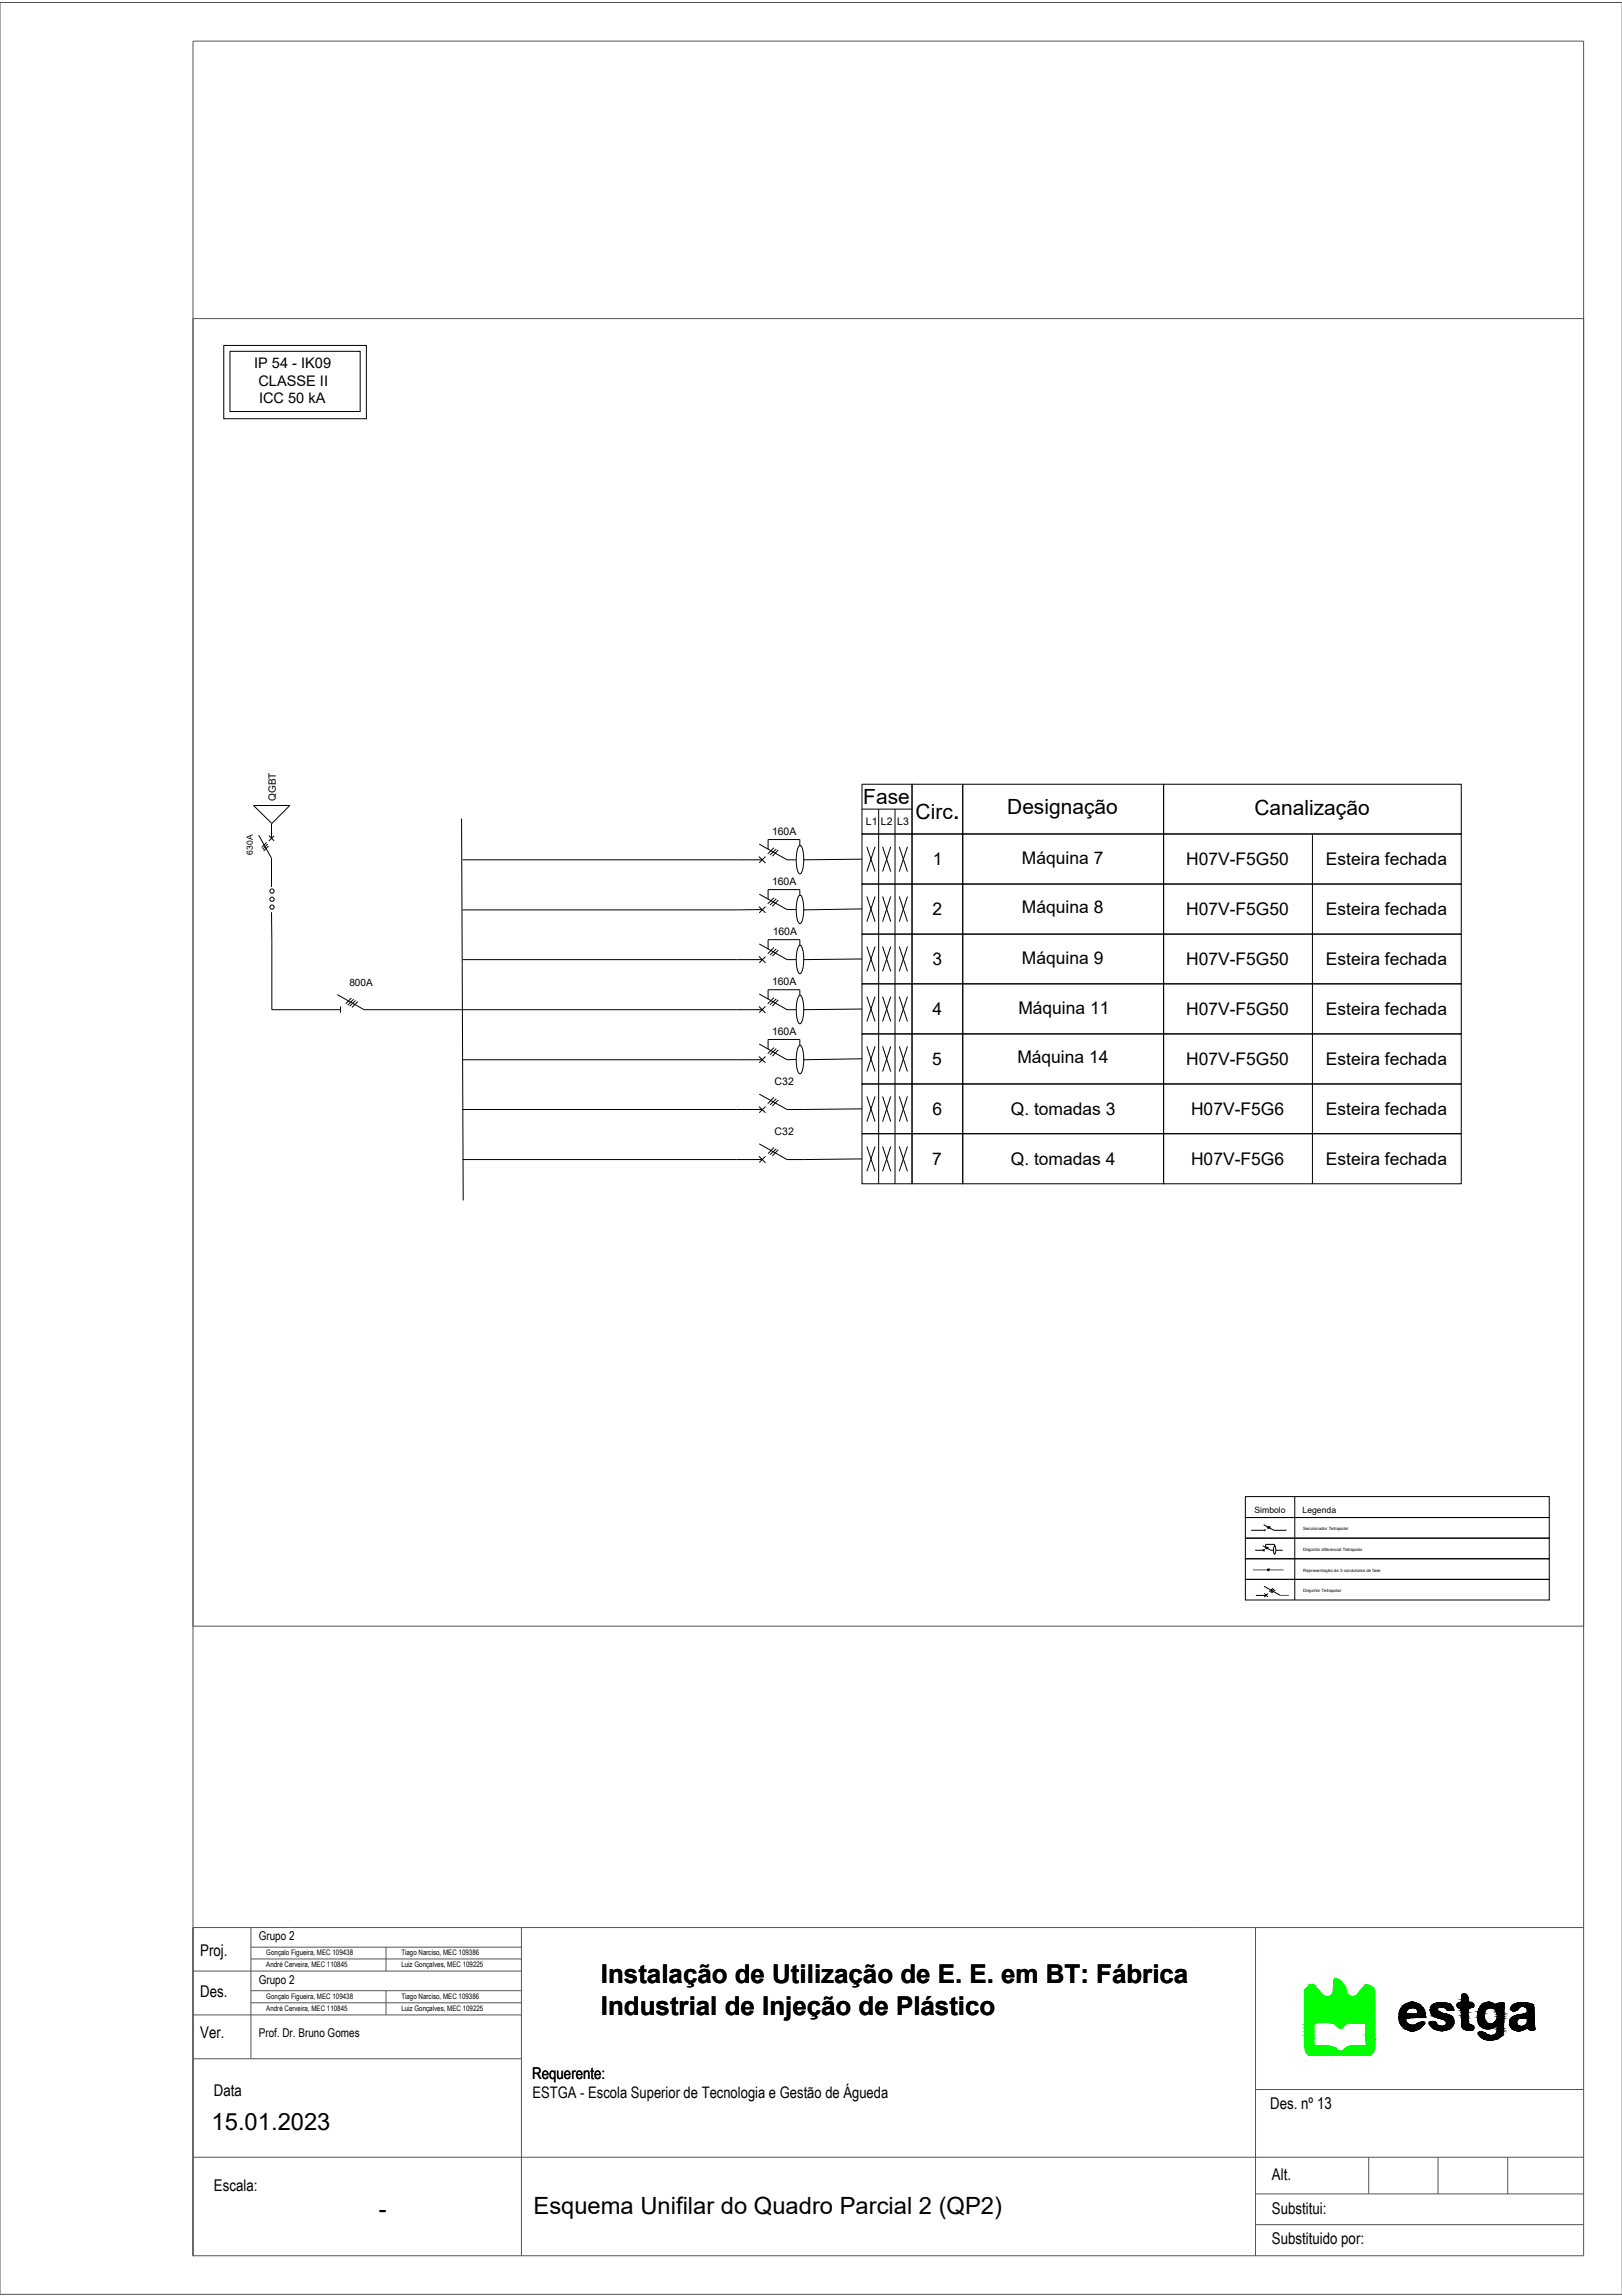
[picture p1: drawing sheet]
<svg xmlns="http://www.w3.org/2000/svg" width="210mm" height="297mm" viewBox="0 0 210 297" stroke-linecap="round" stroke-linejoin="round" font-family="sans-serif">
<defs><g id="words">
<text font-size="3.6" x="123.3" y="105.9">.</text>
<g font-size="3.4">
<text x="77.8" y="256.6">Instalação de Utilização de E. E. em BT: Fábrica</text>
<text x="77.8" y="260.6">Industrial de Injeção de Plástico</text>
</g>
<g font-size="3.1">
<text x="27.4" y="275.5">15.01.2023</text>
<text x="49" y="286.9">-</text>
<text x="69" y="286.5">Esquema Unifilar do Quadro Parcial 2 (QP2)</text>
</g>
<g font-size="2.7">
<text x="111.7" y="104">Fase</text>
<text x="118.5" y="105.9">Circ</text>
<text x="130.3" y="105.4">Designação</text>
<text x="162.3" y="105.4">Canalização</text>
</g>
<g font-size="2.3">
<text x="120.7" y="112">1</text>
<text x="132.2" y="111.7">Máquina 7</text>
<text x="153.5" y="112">H07V-F5G50</text>
<text x="171.6" y="112">Esteira fechada</text>
<text x="120.7" y="118.4">2</text>
<text x="132.2" y="118.2">Máquina 8</text>
<text x="153.5" y="118.4">H07V-F5G50</text>
<text x="171.6" y="118.4">Esteira fechada</text>
<text x="120.7" y="124.9">3</text>
<text x="132.2" y="124.7">Máquina 9</text>
<text x="153.5" y="124.9">H07V-F5G50</text>
<text x="171.6" y="124.9">Esteira fechada</text>
<text x="120.7" y="131.3">4</text>
<text x="131.8" y="131.1">Máquina 11</text>
<text x="153.5" y="131.3">H07V-F5G50</text>
<text x="171.6" y="131.3">Esteira fechada</text>
<text x="120.6" y="137.8">5</text>
<text x="131.7" y="137.6">Máquina 14</text>
<text x="153.5" y="137.8">H07V-F5G50</text>
<text x="171.6" y="137.8">Esteira fechada</text>
<text x="120.7" y="144.3">6</text>
<text x="130.8" y="144.2">Q. tomadas 3</text>
<text x="154.1" y="144.3">H07V-F5G6</text>
<text x="171.6" y="144.3">Esteira fechada</text>
<text x="120.6" y="150.7">7</text>
<text x="130.8" y="150.7">Q. tomadas 4</text>
<text x="154.1" y="150.7">H07V-F5G6</text>
<text x="171.6" y="150.7">Esteira fechada</text>
</g>
<g font-size="2.1">
<text x="25.9" y="253.1">Proj.</text>
<text x="25.9" y="263.6">Ver.</text>
<text x="25.9" y="258.4">Des.</text>
<text x="68.9" y="269">Requerente:</text>
<text x="27.7" y="271.1">Data</text>
<text x="68.9" y="271.5">ESTGA - Escola Superior de Tecnologia e Gestão de Águeda</text>
<text x="164.4" y="272.8">Des. nº 13</text>
<text x="164.6" y="282">Alt.</text>
<text x="27.7" y="283.4">Escala:</text>
<text x="164.6" y="286.5">Substitui:</text>
<text x="164.6" y="290.4">Substituido por:</text>
</g>
<g font-size="1.9">
<text x="32.9" y="47.6">IP 54 - IK09</text>
<text x="33.4" y="49.9">CLASSE II</text>
<text x="33.5" y="52.1">ICC 50 kA</text>
</g>
<g font-size="1.6">
<text x="33.5" y="251">Grupo 2</text>
<text x="33.5" y="256.7">Grupo 2</text>
<text x="33.5" y="263.5">Prof. Dr. Bruno Gomes</text>
</g>
<g font-size="1.4">
<text x="112.1" y="106.8">L1</text>
<text x="114" y="106.8">L2</text>
<text x="116.1" y="106.8">L3</text>
<text x="99.9" y="108.1">160A</text>
<text x="99.9" y="114.5">160A</text>
<text x="100" y="121">160A</text>
<text x="99.9" y="127.5">160A</text>
<text x="99.9" y="133.9">160A</text>
<text x="100.2" y="140.4">C32</text>
<text x="100.2" y="146.9">C32</text>
</g>
<g font-size="1.3">
<text x="35.7" y="103.6" transform="rotate(-90 35.7 103.6)">QGBT</text>
<text x="45.2" y="127.6">800A</text>
</g>
<g font-size="1.1">
<text x="32.7" y="110.6" transform="rotate(-90 32.7 110.6)">630A</text>
<text x="162.3" y="195.7">Simbolo</text>
<text x="168.6" y="195.7">Legenda</text>
</g>
<g font-size="1">
<text x="34.5" y="253">Gonçalo Figueira, MEC 109438</text>
<text x="34.5" y="254.5">André Cerveira, MEC 110845</text>
<text x="51.9" y="254.5">Luiz Gonçalves, MEC 109225</text>
<text x="51.9" y="253">Tiago Narciso, MEC 109386</text>
<text x="34.5" y="258.6">Gonçalo Figueira, MEC 109438</text>
<text x="34.5" y="260.2">André Cerveira, MEC 110845</text>
<text x="51.9" y="260.2">Luiz Gonçalves, MEC 109225</text>
<text x="51.9" y="258.6">Tiago Narciso, MEC 109386</text>
</g>
<g font-size=".6">
<text x="168.7" y="198">Seccionador Tetrapolar</text>
<text x="168.7" y="200.6">Disjuntor diferencial Tetrapolar</text>
<text x="168.7" y="203.3">Representação de 3 condutores de fase</text>
<text x="168.7" y="206">Disjuntor Tetrapolar</text>
</g>
</g></defs>
<!-- layer: Desenho 13 - Esquema Unifilar QP2 -->
<g fill="none" stroke="#545454" stroke-width=".13">
<path d="M0 .3h209.9v296.5h-209.9zM25 5.3h179.9v286.5h-179.9zM25 41.2h179.9v169.2h-179.9zM162.1 203.1h4M165.7 206.4h1.1M25 249.4h179.9M25 255h42.5M32.5 249.4v16.9M32.5 251.9h35M32.5 253.4h35M32.5 257.5h35M32.5 259.1h35"/>
<path d="M50 251.9v3.1M50 257.5v3.2M67.5 249.4v42.4M162.5 249.4v42.4M25 260.7h42.5M25 266.3h42.5M25 279.1h179.9M162.5 270.3h42.4M177.1 279.1v4.7M186.1 279.1v4.7M195.1 279.1v4.7M25 291.8h.1"/>
<path d="M162.5 283.8h42.4M162.5 287.8h42.4"/>
</g>
<g fill="#0f0" stroke="#0f0" stroke-width=".13">
<path d="M172.8 256h.1z"/>
<path d="M169.7 256.8h.2z"/>
<path d="M176.8 256.8h.1z"/>
<path d="M175.2 258.3h2.7z"/>
<path d="M173.6 265.4h4.2z"/>
<path d="M172.8 256h.2zM172.8 256h.2z"/>
<path d="M172.8 256h.2zM172.8 256h.2z"/>
<path d="M172.8 256l.3 .1zM172.8 256l.3 .1z"/>
<path d="M172.7 256.1h.4zM172.7 256.1h.4z"/>
<path d="M172.7 256.1h.4zM172.7 256.1h.4z"/>
<path d="M172.7 256.1h.5zM172.7 256.1h.5zM172.7 256.1h.5zM172.7 256.1h.5z"/>
<path d="M172.7 256.1h.5zM172.7 256.1h.5zM172.6 256.1h.6zM172.6 256.1h.6z"/>
<path d="M172.6 256.1h.7zM172.6 256.1h.7z"/>
<path d="M172.6 256.1l.8 .2-.1-.2zM172.6 256.1l.8 .2h-.8z"/>
<path d="M172.6 256.3h.9zM172.6 256.3h.9z"/>
<path d="M172.6 256.3l1 .1-.1-.1zM172.6 256.3l1 .1h-1z"/>
<path d="M172.6 256.4l1.1 .1-.1-.1zM172.6 256.4l1.1 .1h-1.1z"/>
<path d="M169.8 256.7h.1zM169.7 256.7h.2z"/>
<path d="M172.6 256.5l1.3 .2-.2-.2zM172.6 256.5l1.3 .2h-1.3z"/>
<path d="M169.7 256.7l.2 .1zM169.7 256.7l.2 .1zM169.7 256.8h.2zM169.7 256.8h.2z"/>
<path d="M169.7 256.8h.2zM169.7 256.8h.2zM169.6 256.8h.3z"/>
<path d="M176.8 256.8h.2zM176.8 256.8h.2z"/>
<path d="M176.8 256.8h.2zM176.8 256.8h.2z"/>
<path d="M176.8 256.8h.2zM176.7 256.8h.3z"/>
<path d="M169.6 256.8l.4 .1zM169.6 256.8l.4 .1h-.5z"/>
<path d="M176.7 256.8l.4 .1zM176.7 256.8l.4 .1z"/>
<path d="M176.7 256.9h.5zM176.7 256.9h.5z"/>
<path d="M172.6 256.7l1.4 .2-.1-.2zM172.6 256.7l1.4 .2h-1.4z"/>
<path d="M176.7 256.9h.6zM176.6 256.9h.7z"/>
<path d="M169.5 256.9h.6h-.1zM169.4 256.9h.1h.6z"/>
<path d="M169.4 256.9l.8 .1zM169.4 256.9l.8 .1z"/>
<path d="M172.6 256.9l1.4 .1zM172.6 256.9l1.4 .1z"/>
<path d="M176.6 256.9l.9 .2-.2-.2zM176.4 257.1l.2-.2 .9 .2z"/>
<path d="M169.3 257l1 .1-.1-.1zM169.2 257.1l.1-.1 1 .1z"/>
<path d="M172.6 257l1.5 .1-.1-.1zM172.6 257l1.5 .1h-1.5z"/>
<path d="M176.4 257.1l1.3 .1-.2-.1zM176.4 257.1l1.3 .1h-1.3z"/>
<path d="M169.2 257.1l1.2 .1-.1-.1zM169.2 257.1l1.2 .1h-1.4z"/>
<path d="M176.4 257.2h1.4h-.1zM176.4 257.2h1.4h-1.5z"/>
<path d="M172.6 257.1l1.6 .1-.1-.1zM172.6 257.1l1.6 .1h-1.6z"/>
<path d="M176.3 257.2l1.5 .1v-.1zM176.3 257.2l1.5 .1h-1.6zM176.2 257.3h1.6zM176.2 257.3h1.6z"/>
<path d="M176.2 257.3l1.6 .1v-.1zM176.2 257.3l1.6 .1h-1.6z"/>
<path d="M172.6 257.2l1.6 .2v-.2zM172.6 257.2l1.6 .2h-1.6z"/>
<path d="M169 257.2l1.6 .3-.2-.3zM169 257.2l1.6 .3h-1.8z"/>
<path d="M176.2 257.4l1.6 .1v-.1zM176.1 257.5l.1-.1 1.6 .1z"/>
<path d="M168.8 257.5h1.9h-.1zM168.8 257.5h1.9h-1.9z"/>
<path d="M176.1 257.5l1.8 .1-.1-.1zM176.1 257.5l1.8 .1h-1.9z"/>
<path d="M172.6 257.4l1.6 .2v-.2zM172.6 257.4l1.6 .2h-1.6z"/>
<path d="M176 257.6h1.9zM176 257.6h1.9z"/>
<path d="M172.6 257.6h1.6zM172.6 257.6h1.6z"/>
<path d="M172.6 257.6l1.6 .2v-.2zM172.6 257.6l1.6 .2h-1.7zM172.5 257.8h1.7zM172.5 257.8h1.7z"/>
<path d="M172.5 257.8l1.8 .1-.1-.1zM172.5 257.8l1.8 .1h-1.8z"/>
<path d="M172.5 257.9h1.8zM172.5 257.9h1.8z"/>
<path d="M168.8 257.5l2.2 .4-.3-.4zM168.8 257.5l2.2 .4h-2.2z"/>
<path d="M176 257.6l1.9 .4v-.4zM176 257.6l1.9 .4h-2.2z"/>
<path d="M172.5 257.9l1.8 .1zM172.5 257.9l1.8 .1z"/>
<path d="M172.4 258h2h-.1zM172.4 258h2h-2zM172.4 258h2zM172.4 258h2z"/>
<path d="M175.7 258l2.2 .1v-.1zM175.6 258.1l.1-.1 2.2 .1z"/>
<path d="M172.4 258l2.1 .1zM172.3 258.1h2.2z"/>
<path d="M172.3 258.1h2.2zM172.3 258.1h2.2z"/>
<path d="M172.3 258.1l2.2 .1zM172.3 258.1l2.2 .1z"/>
<path d="M168.8 257.9l2.5 .3-.3-.3zM168.8 257.9l2.5 .3h-2.5z"/>
<path d="M175.6 258.1l2.3 .1v-.1zM175.5 258.2l.1-.1 2.3 .1z"/>
<path d="M172.3 258.2h2.3zM172.2 258.2h2.4z"/>
<path d="M172.2 258.2h2.4zM172.2 258.2h2.4z"/>
<path d="M168.8 258.2h2.6zM168.8 258.2h2.6z"/>
<path d="M175.5 258.2l2.4 .1v-.1zM175.5 258.2l2.4 .1h-2.5z"/>
<path d="M172.2 258.2l2.5 .1zM172.1 258.3h2.6z"/>
<path d="M172.1 258.3h2.6zM172.1 258.3h2.6z"/>
<path d="M168.8 258.2l2.7 .1-.1-.1zM168.8 258.2l2.7 .1h-2.7z"/>
<path d="M175.4 258.3h2.5zM175.3 258.3h2.6z"/>
<path d="M172.1 258.3h2.7zM172 258.3h2.8z"/>
<path d="M172 258.3h2.9zM171.9 258.3h3z"/>
<path d="M168.8 258.3h2.8zM168.8 258.3h2.8z"/>
<path d="M175.3 258.3h2.6zM175.2 258.3h2.7zM175.1 258.3h2.8z"/>
<path d="M171.9 258.3h3zM171.8 258.3h3.1z"/>
<path d="M175.1 258.3h2.8zM175 258.3h2.9z"/>
<path d="M171.8 258.3h3.2zM171.7 258.3h3.3z"/>
<path d="M168.8 258.3h2.9zM168.8 258.3h2.9z"/>
<path d="M168.8 258.3l9.1 .4v-.4zM168.8 258.3l9.1 .4h-9.1z"/>
<path d="M168.8 258.7l9.1 1.3v-1.3zM168.8 258.7l9.1 1.3h-9.1z"/>
<path d="M168.8 260l9.1 1.4v-1.4zM168.8 260l9.1 1.4h-9.1z"/>
<path d="M168.8 261.4h9.1zM168.8 261.4h9.1h-9.1z"/>
<path d="M168.8 261.4l9.1 .2v-.2zM168.8 261.4l9.1 .2h-9.1z"/>
<path d="M168.8 261.6h2zM168.8 261.6h2.6z"/>
<path d="M171.4 261.6h6.5zM171.4 261.6h6.5z"/>
<path d="M172.1 261.6l5.8 .1zM172.1 261.6l5.8 .1z"/>
<path d="M174.8 261.7h3.1zM174.8 261.7h3.1z"/>
<path d="M172.1 261.7h2.7zM172.1 261.7h2.5z"/>
<path d="M172.3 261.7h2.3zM172.3 261.7h2.3z"/>
<path d="M175.1 261.7h2.8zM175.1 261.7h2.8z"/>
<path d="M168.8 261.6h2zM168.8 261.6l1.6 .1z"/>
<path d="M172.3 261.7h2.3zM172.3 261.7h2.2z"/>
<path d="M172.4 261.7h2.1zM172.4 261.7h2z"/>
<path d="M172.5 261.7h1.9zM172.5 261.7h1.9z"/>
<path d="M175.5 261.7h2.4zM175.5 261.7h2.4z"/>
<path d="M172.5 261.7h1.9zM172.5 261.7l1.8 .1z"/>
<path d="M168.8 261.7l1.3 .1 .3-.1zM168.8 261.7l1.3 .1h-1.3z"/>
<path d="M172.6 261.8h1.7zM172.6 261.8h1.7z"/>
<path d="M168.8 261.8h1.3zM168.8 261.8h1.3zM168.8 261.8h1.3zM168.8 261.8h1.3z"/>
<path d="M168.8 261.8h1.3zM168.8 261.8h1.3z"/>
<path d="M172.6 261.8h1.7zM172.6 261.8h1.6z"/>
<path d="M172.7 261.8h1.5zM172.7 261.8h1.5z"/>
<path d="M168.8 261.8h1.3zM168.8 261.8h1.3z"/>
<path d="M168.8 261.8l1.3 .1zM168.8 261.8l1.3 .1z"/>
<path d="M172.7 261.8l1.4 .1 .1-.1zM172.7 261.8l1.4 .1h-1.3zM172.8 261.9h1.3zM172.8 261.9h1.3z"/>
<path d="M168.8 261.9h1.3zM168.8 261.9h1.2z"/>
<path d="M168.8 261.9l1.2 .1v-.1zM168.8 261.9l1.2 .1h-1.2z"/>
<path d="M172.8 261.9l1.2 .1 .1-.1zM172.8 261.9l1.2 .1h-1.1zM172.9 262h1.1zM172.9 262h1.1z"/>
<path d="M172.9 262l1 .2 .1-.2zM172.9 262l1 .2h-.8zM173.1 262.2h.8zM173.1 262.2h.8z"/>
<path d="M173.1 262.2l.6 .1 .2-.1zM173.1 262.2l.6 .1h-.5z"/>
<path d="M173.2 262.3h.5zM173.2 262.3h.5z"/>
<path d="M173.2 262.3h.5zM173.2 262.3h.5zM173.3 262.3h.4zM173.3 262.3h.4z"/>
<path d="M173.3 262.3h.4zM173.3 262.3h.3zM173.4 262.3h.2zM173.4 262.3h.2z"/>
<path d="M173.4 262.3h.2zM173.4 262.3l.1 .1zM173.4 262.4h.1z"/>
<path d="M173.4 262.4h.1zM173.4 262.4h.1z"/>
<path d="M168.8 262l1.2 .4v-.4zM168.8 262l1.2 .4h-1.2z"/>
<path d="M168.8 262.4l1.2 .4v-.4zM168.8 262.4l1.2 .4h-1.2z"/>
<path d="M176.7 261.7l1.2 1.5v-1.5zM176.7 261.7l1.2 1.5h-1.2z"/>
<path d="M168.8 262.8l1.2 .5v-.5zM168.8 262.8l1.2 .5h-1.2z"/>
<path d="M176.7 263.2l1.2 .5v-.5zM176.7 263.2l1.2 .5h-1.2z"/>
<path d="M168.8 263.3l1.2 .4v-.4zM168.8 263.3l1.2 .4h-1.2z"/>
<path d="M168.8 263.7l1.3 .9-.1-.9zM168.8 263.7l1.3 .9h-1.2z"/>
<path d="M176.7 263.7l1.2 1v-1zM176.7 263.7l1.2 1h-1.1zM176.8 264.7h1.1zM176.8 264.7h1.1z"/>
<path d="M168.9 264.6l2.4 .1zM168.9 264.6l2.4 .1h-2.4z"/>
<path d="M168.9 264.7h2.5zM168.9 264.7h2.5z"/>
<path d="M175.6 264.7h2.3zM174.9 264.7h3z"/>
<path d="M174.9 264.7h3zM174.8 264.7h3.1z"/>
<path d="M168.9 264.7h3.1zM168.9 264.7h3.1z"/>
<path d="M174.8 264.7h3.1zM174.6 264.7h3.3z"/>
<path d="M174.6 264.7h3.3zM174.5 264.8h3.3z"/>
<path d="M168.9 264.7l3.5 .1-.4-.1zM168.9 264.7l3.5 .1h-3.5z"/>
<path d="M174.5 264.8l3.3 .1v-.1zM174.3 264.9l.2-.1 3.3 .1z"/>
<path d="M168.9 264.8l3.6 .1zM168.9 264.8l3.6 .1z"/>
<path d="M168.9 264.9h3.8zM168.9 264.9h3.8z"/>
<path d="M174.3 264.9l3.5 .1v-.1zM174.2 265l.1-.1 3.5 .1z"/>
<path d="M168.9 264.9l3.9 .1-.1-.1zM168.9 264.9l3.9 .1h-3.9z"/>
<path d="M174.2 265h3.6zM174.1 265h.1h3.6z"/>
<path d="M168.9 265l4 .1-.1-.1zM168.9 265l4 .1h-4z"/>
<path d="M174.1 265l3.7 .2v-.2zM174.1 265l3.7 .2h-3.9z"/>
<path d="M168.9 265.1l4.2 .1-.2-.1zM168.9 265.1l4.2 .1h-4.2z"/>
<path d="M173.9 265.2h3.9zM173.9 265.2h3.9z"/>
<path d="M168.9 265.2h4.2zM168.9 265.2h4.2z"/>
<path d="M173.9 265.2l3.9 .1v-.1zM173.9 265.2l3.9 .1h-4z"/>
<path d="M169 265.2l4.2 .1-.1-.1zM169 265.2l4.2 .1h-4.2z"/>
<path d="M173.8 265.3h4zM173.7 265.3h4.1z"/>
<path d="M173.7 265.3l4.1 .1zM173.7 265.3l4.1 .1z"/>
<path d="M169 265.3l4.3 .1zM169 265.3l4.3 .1zM169 265.4h4.3zM169 265.4h4.3z"/>
<path d="M173.7 265.4h4.1zM173.6 265.4h4.2zM173.5 265.4h4.3z"/>
<path d="M169 265.4h4.4zM169 265.4h4.4z"/>
<path d="M173.5 265.4h4.3zM173.5 265.4h4.3z"/>
<path d="M169 265.4h4.5zM169 265.4h4.5z"/>
<path d="M169 265.4h8.8zM169 265.4l8.7 .1z"/>
<path d="M169 265.5h8.7zM169 265.5h8.7z"/>
<path d="M169 265.5h8.7zM169 265.5h8.6z"/>
<path d="M169.1 265.5l8.5 .1zM169.1 265.5l8.5 .1z"/>
<path d="M169.1 265.6l8.3 .3 .2-.3zM169.1 265.6l8.3 .3h-8z"/>
</g>
<g fill="none" stroke="#0f0" stroke-width=".13">
<path d="M169.4 256.9l-.6 .6v6.2M169.5 256.8l-.1 .1M169.7 256.8h-.2M169.8 256.7h.2M169.8 256.7l-.1 .1M170 256.7l.2 .2M170.1 257l.3 .2M170.4 257.2l.3 .3M170.7 257.5l.3 .4M171.1 257.9l.2 .2M171.3 258.2l.2 .1M172.1 258.2l-.6 .1"/>
<path d="M172.4 258l-.3 .2M172.5 257.6l-.1 .4M172.6 256.4v1.2M172.7 256l-.1 .4M172.9 256l.4 .1M172.9 256h-.2M173.3 256.1l.4 .4M173.7 256.5l.3 .5 .2 .4M174.2 257.4l.1 .4M174.2 257.8l.2 .3M174.5 258a.75 .75 0 0 0 1 .1M175.8 258l-.3 .2"/>
<path d="M176 257.6l-.3 .4M176.2 257.3l-.2 .3M176.8 256.8h.2l.4 .1M176.8 256.8l-.6 .5M177.4 256.9l.3 .3M177.7 257.1l.2 .4M177.9 257.6v1.1M177.9 260v3.7M177.9 258.7l.1 1.2M168.8 263.7l.1 1M168.9 264.7l.1 .5M169 265.2l.1 .3"/>
<path d="M170 262.8l.1 1.8 1.2 .1M170 262.3v.5M170 262v.4M170.2 261.7l-.1 .2M170.4 261.7h-.2M170.8 261.7h-.4M171.3 264.6l.7 .1M171.4 261.6l-.6 .1M171.4 261.6h.7M172 264.7l.4 .1M172.1 261.6l.4 .1M172.4 264.8l.3 .1"/>
<path d="M172.5 261.7l.2 .1M172.7 264.9l.2 .1M172.7 261.8l.5 .5M172.9 265.1l.3 .2M173.2 265.3l.3 .1M173.8 265.3l-.3 .1M174 262l-.4 .3-.3-.1M174.1 265.1l-.3 .2M174.3 264.8l-.2 .2M174.5 261.7l-.5 .3M174.6 264.8l-.3 .1M175 264.7h-.4"/>
<path d="M175.5 261.7h1.2l.1 3h-1.2M175.5 261.7h-1M175.6 264.7h-.7M177.6 265.5l-.2 .4h-8l-.3-.3M177.8 265.2l-.1 .3M177.9 264.7l-.1 .5M178 263.7l-.1 1"/>
</g>
<g fill="#000" stroke="#000" stroke-width=".13">
<path d="M182.7 259h.1zM186.4 259.1h.2zM189.2 258.1h.6zM189.4 258h.1zM192.6 259h.1zM193.6 259.4h1zM196.7 259.1h.3zM182.7 262.7h.2zM183.3 260.6h1.1zM183.4 260.5h1zM183.6 261.7h.8zM184 261.6h.2z"/>
<path d="M185.3 261.5h.1zM186.6 262.7h.1zM187.5 260.1h.5zM189.9 262.6h.6zM191.6 262.9h.1zM191.9 263.8h1.9zM192.2 262.5h.7zM195.8 260.2h.2zM198.1 262.6h.4z"/>
<path d="M181.3 259.9h1zM181.3 259.9h1z"/>
<path d="M181.2 260l.9 .1v-.1zM181.2 260l.9 .1h-.9z"/>
<path d="M181.3 259.9l.8 .1 .1-.1zM181.3 259.9l.8 .1h-.9z"/>
<path d="M181.3 259.9h1zM181.3 259.9h.9z"/>
<path d="M181.3 259.8h1.1zM181.3 259.8l1 .1z"/>
<path d="M181.4 259.8h1.1zM181.4 259.8h1z"/>
<path d="M181.4 259.7h1.3zM181.4 259.7h1.5z"/>
<path d="M181.4 259.7h1.3zM181.4 259.7l1.1 .1z"/>
<path d="M182.7 259h.2zM182.7 259h.2z"/>
<path d="M182.7 259h.2zM182.6 259h.3z"/>
<path d="M182.6 259l.4 .1zM182.5 259.1h.5z"/>
<path d="M182.5 259.1h.5zM182.5 259.1h.5z"/>
<path d="M182.5 259.1l.9 .1-.4-.1zM182.1 259.2l.4-.1 .9 .1z"/>
<path d="M182.1 259.2h1.4zM182 259.2h1.5z"/>
<path d="M182 259.2l1.6 .1-.1-.1zM181.9 259.3l.1-.1 1.6 .1z"/>
<path d="M181.9 259.3l1.8 .1zM181.8 259.4h1.9z"/>
<path d="M181.8 259.4h2zM181.7 259.4h2.1z"/>
<path d="M181.7 259.4l2.2 .1-.1-.1zM181.7 259.4l2.2 .1h-2.3z"/>
<path d="M181.6 259.5l2.3 .1v-.1zM181.5 259.6l.1-.1 2.3 .1z"/>
<path d="M181.5 259.6l2.5 .1-.1-.1zM181.5 259.6l2.5 .1h-2.6z"/>
<path d="M181.4 259.7h2.7zM181.4 259.7h2.7z"/>
<path d="M181.4 259.7h2.7zM181.4 259.7h2.7z"/>
<path d="M182.9 259.7h1.2zM182.9 259.7h1.2z"/>
<path d="M183 259.7l1.1 .1zM183 259.7l1.1 .1z"/>
<path d="M183.2 259.8h.9zM183.2 259.8h.9z"/>
<path d="M183.2 259.8l1 .1-.1-.1zM183.2 259.8l1 .1h-.9zM183.3 259.9h.9zM183.3 259.9h.9z"/>
<path d="M183.3 259.9l.9 .1zM183.3 259.9l.9 .1z"/>
<path d="M183.3 260h.9zM183.3 260h.9z"/>
<path d="M183.4 260l.9 .1-.1-.1zM183.4 260l.9 .1h-.9zM183.4 260.1h.9zM183.4 260.1h.9z"/>
<path d="M185.1 260h.8zM185.1 260h.8z"/>
<path d="M185.5 259.3h2.2zM185.5 259.3h2.2z"/>
<path d="M185.1 259.9h.8zM185.1 259.9h.9z"/>
<path d="M185.1 259.9l.8 .1zM185.1 259.9l.8 .1z"/>
<path d="M185.1 260h.8zM185.1 260h.8z"/>
<path d="M185.1 260h.9zM185.1 260h.9z"/>
<path d="M185.1 259.8h.9zM185.1 259.8h.9z"/>
<path d="M185.1 259.8l.9 .1zM185.1 259.8l.9 .1z"/>
<path d="M185.1 259.9h.9zM185.1 259.9h.9z"/>
<path d="M185.1 259.8h.9zM185.1 259.8h1z"/>
<path d="M185.1 259.8h.9zM185.1 259.8h.9z"/>
<path d="M185.1 259.7h1.1zM185.1 259.7h1.1z"/>
<path d="M185.1 259.7l1 .1 .1-.1zM185.1 259.7l1 .1h-1z"/>
<path d="M185.2 259.7h1.1zM185.2 259.7h1.3z"/>
<path d="M185.2 259.7h1.1zM185.2 259.7h1z"/>
<path d="M185.2 259.7h1.3zM185.2 259.7h1.4z"/>
<path d="M186.4 259.1h.3zM186.2 259.1h.5z"/>
<path d="M186.2 259.1h.7zM186 259.1h.9z"/>
<path d="M186 259.1l1.1 .1zM186 259.1l1.1 .1z"/>
<path d="M186 259.2h1.2zM185.8 259.2h1.4z"/>
<path d="M185.8 259.2h1.7h-.3zM185.7 259.2h.1h1.7z"/>
<path d="M187.2 260h.9zM187.2 260h.9z"/>
<path d="M187.2 260h.9zM187.2 260h.9z"/>
<path d="M187.2 260h.9zM187.2 260h.9z"/>
<path d="M187.2 260h.9zM187.2 260h.9z"/>
<path d="M187.2 260h.9zM187.2 260h.9zM187.2 260h.9zM187.2 260h.9z"/>
<path d="M185.7 259.2h1.8zM185.6 259.2h1.9z"/>
<path d="M185.6 259.2h2zM185.6 259.2h2z"/>
<path d="M185.6 259.2l2 .1zM185.5 259.3h2.1z"/>
<path d="M185.5 259.3h2.2zM185.5 259.3h2.2z"/>
<path d="M185.5 259.3h2.2zM185.5 259.3h2.2z"/>
<path d="M185.5 259.3l2.2 .1zM185.4 259.4h2.3z"/>
<path d="M185.4 259.4h2.4h-.1zM185.4 259.4h2.4h-2.5z"/>
<path d="M185.3 259.4l2.5 .1v-.1zM185.3 259.4l2.5 .1h-2.5z"/>
<path d="M185.3 259.5l2.6 .1zM185.3 259.5l2.6 .1z"/>
<path d="M185.2 259.6h2.7zM185.2 259.6h2.7z"/>
<path d="M185.2 259.6l2.7 .1zM185.2 259.6l2.7 .1z"/>
<path d="M186.6 259.7h1.3zM186.6 259.7h1.3z"/>
<path d="M186.7 259.7h1.3zM186.7 259.7h1.3z"/>
<path d="M186.8 259.7h1.2zM186.8 259.7h1.2z"/>
<path d="M186.9 259.7h1.1zM186.9 259.7h1.1z"/>
<path d="M186.9 259.7l1.1 .1zM186.9 259.7l1.1 .1z"/>
<path d="M187.1 259.8l1 .1-.1-.1zM187.1 259.8l1 .1h-.9zM187.2 259.9h.9zM187.2 259.9h.9z"/>
<path d="M187.2 259.9h.9zM187.2 259.9h.9z"/>
<path d="M187.2 259.9h.9zM187.2 259.9h.9z"/>
<path d="M187.2 259.9l.9 .1zM187.2 259.9l.9 .1z"/>
<path d="M187.2 260h.9zM187.2 260h.9z"/>
<path d="M187.2 260h.9zM187.2 260h.9z"/>
<path d="M187.2 260h.9zM187.2 260h.9z"/>
<path d="M188.6 259.5h2.1zM188.6 259.5h2.1z"/>
<path d="M188.6 259.2h2.1zM188.6 259.2h2.1z"/>
<path d="M188.6 259.2h2.1zM188.6 259.2h2.1z"/>
<path d="M188.6 259.6h2.1zM188.6 259.6h2.1z"/>
<path d="M188.6 259.2h2zM188.6 259.2h2z"/>
<path d="M188.6 259.6h2.1zM188.6 259.6h2.1z"/>
<path d="M188.7 259.2h1.9zM188.7 259.2h1.9z"/>
<path d="M188.8 259.8h1.3zM188.8 259.8h1.3z"/>
<path d="M189.1 259.1h1zM189.1 259.1h1z"/>
<path d="M189.1 259.1h1zM189.1 259.1h1z"/>
<path d="M189.4 258h.2zM189.4 258h.2z"/>
<path d="M189.4 258h.2zM189.4 258h.2z"/>
<path d="M189.4 258h.3zM189.3 258h.4zM189.3 258h.4zM189.3 258h.4z"/>
<path d="M189.3 258h.4zM189.3 258h.4z"/>
<path d="M189.3 258h.4zM189.3 258h.4z"/>
<path d="M189.3 258l.5 .1zM189.3 258l.5 .1zM189.2 258.1h.6z"/>
<path d="M189.2 258.1h.6zM189.2 258.1h.6zM189.2 258.1h.6zM189.2 258.1h.6zM189.2 258.1h.6zM189.2 258.1h.6z"/>
<path d="M189.2 258.1l.7 .1-.1-.1zM189.2 258.1l.7 .1h-.7z"/>
<path d="M189.2 258.2l.7 .1v-.1zM189.2 258.2l.7 .1h-.8zM189.1 258.3h.8zM189.1 258.3h.8z"/>
<path d="M189.1 258.3l.8 .1v-.1zM189.1 258.3l.8 .1h-.8z"/>
<path d="M189.1 258.4l.9 .1zM189.1 258.4l.9 .1z"/>
<path d="M189.1 258.5h.9zM189.1 258.5h.9z"/>
<path d="M189.1 258.5l.9 .1v-.1zM189.1 258.5l.9 .1h-.9z"/>
<path d="M189.1 258.6l.9 .1zM189.1 258.6l.9 .1z"/>
<path d="M189.1 258.7l.9 .2v-.2zM189.1 258.7l.9 .2h-.9z"/>
<path d="M189.1 258.9h.9zM189.1 258.9h.9z"/>
<path d="M189.1 258.9l.9 .1zM189.1 258.9l.9 .1z"/>
<path d="M189.1 260h.9zM189.1 260h.9z"/>
<path d="M189.1 259h.9zM189.1 259h.9z"/>
<path d="M189.1 259h.9zM189.1 259h.9zM189.1 259h.9zM189.1 259h.9z"/>
<path d="M189.1 259l.9 .1zM189.1 259l.9 .1z"/>
<path d="M189 259.8l1 .1zM189 259.8l1 .1z"/>
<path d="M189 259.9h1zM189 259.9h1z"/>
<path d="M189 259.9h1zM189 259.9h1z"/>
<path d="M189 259.9l1 .1zM189 259.9l1 .1z"/>
<path d="M189.1 260h.9zM189.1 260h.9z"/>
<path d="M189.1 259.1h1zM189.1 259.1h1z"/>
<path d="M189.1 259.1h1zM189.1 259.1h1z"/>
<path d="M188.9 259.8h1.2zM188.9 259.8h1.2z"/>
<path d="M188.9 259.8h1.2zM188.9 259.8h1.2zM188.9 259.8h1.2zM188.9 259.8h1.2z"/>
<path d="M188.9 259.8h1.2zM188.9 259.8h1.1z"/>
<path d="M189 259.1h1.1zM189 259.1h1.1z"/>
<path d="M189 259.1h1.1zM189 259.1h1.1zM189 259.1h1.1zM189 259.1h1.1z"/>
<path d="M188.8 259.8h1.3zM188.8 259.8h1.3z"/>
<path d="M189 259.1h1.2zM189 259.1h1.2zM189 259.1h1.2zM189 259.1h1.2z"/>
<path d="M189 259.1l1.2 .1zM188.9 259.2h1.3zM188.9 259.2h1.3zM188.9 259.2h1.3z"/>
<path d="M188.8 259.7h1.4zM188.8 259.7l1.3 .1z"/>
<path d="M188.8 259.7h1.4zM188.8 259.7h1.4z"/>
<path d="M188.8 259.7h1.4zM188.8 259.7h1.4z"/>
<path d="M188.9 259.2h1.5zM188.8 259.2h1.6z"/>
<path d="M188.8 259.2h1.6zM188.8 259.2h1.6z"/>
<path d="M188.7 259.7h1.7zM188.7 259.7h1.5z"/>
<path d="M188.8 259.2h1.7zM188.7 259.2h1.8zM188.7 259.2h1.8zM188.7 259.2h1.8z"/>
<path d="M188.7 259.7h1.8zM188.7 259.7h1.8z"/>
<path d="M188.7 259.7h1.8zM188.7 259.7h1.7z"/>
<path d="M188.7 259.2h1.9zM188.7 259.2h1.9zM188.7 259.2h1.9zM188.7 259.2h1.9z"/>
<path d="M188.7 259.7h1.8zM188.7 259.7h1.9z"/>
<path d="M188.7 259.2h1.9zM188.6 259.2h2z"/>
<path d="M188.7 259.7h1.9zM188.7 259.7h1.9z"/>
<path d="M188.6 259.2h2zM188.6 259.2h2z"/>
<path d="M188.6 259.2h2.1zM188.6 259.2h2.1z"/>
<path d="M188.6 259.7h2zM188.6 259.7h2.1z"/>
<path d="M188.6 259.7h2zM188.6 259.7h2z"/>
<path d="M188.7 259.7h1.9zM188.7 259.7h1.9z"/>
<path d="M188.6 259.2l2.1 .1zM188.6 259.2l2.1 .1zM188.6 259.3h2.1zM188.6 259.3h2.1z"/>
<path d="M188.6 259.3h2.1zM188.6 259.3h2.1zM188.6 259.3h2.1zM188.6 259.3h2.1z"/>
<path d="M188.6 259.6h2.1zM188.6 259.6h2.1z"/>
<path d="M188.6 259.6l2.1 .1zM188.6 259.6l2.1 .1z"/>
<path d="M188.6 259.3l2.1 .1zM188.6 259.3l2.1 .1zM188.6 259.4h2.1zM188.6 259.4h2.1z"/>
<path d="M188.6 259.4h2.1zM188.6 259.4h2.1z"/>
<path d="M188.6 259.4h2.1zM188.6 259.4h2.1z"/>
<path d="M188.6 259.4l2.1 .1zM188.6 259.4l2.1 .1z"/>
<path d="M188.6 259.5h2.1zM188.6 259.5h2.1z"/>
<path d="M188.6 259.5l2.1 .1zM188.6 259.5l2.1 .1z"/>
<path d="M188.6 259.6h2.1zM188.6 259.6h2.1z"/>
<path d="M191.5 259.7h1.4zM191.5 259.7h1.4z"/>
<path d="M191.8 259.4h1.8zM191.8 259.4h1.8z"/>
<path d="M191.3 260l.9 .1 .1-.1zM191.3 260l.9 .1h-.9z"/>
<path d="M191.4 259.9l1 .1zM191.4 259.9l1 .1z"/>
<path d="M191.3 260h1.1zM191.3 260h1z"/>
<path d="M191.4 259.8l1 .1 .1-.1zM191.4 259.8l1 .1h-1z"/>
<path d="M192.6 259h.1zM192.6 259h.1z"/>
<path d="M191.5 259.8h1.2zM191.5 259.8h1z"/>
<path d="M192.6 259h.2zM192.5 259h.3z"/>
<path d="M192.5 259l.3 .1zM192.5 259.1h.3z"/>
<path d="M191.5 259.7h1.3zM191.5 259.7h1.4z"/>
<path d="M191.5 259.7h1.3zM191.5 259.7l1.2 .1z"/>
<path d="M192.5 259.1h.5zM192.4 259.1h.6z"/>
<path d="M192.9 259.7h1.7zM192.9 259.7h1.7z"/>
<path d="M192.4 259.1h.6zM192.2 259.1h.8z"/>
<path d="M192.2 259.1l1 .1-.2-.1zM192 259.2l.2-.1 1 .1z"/>
<path d="M192 259.2h1.3zM192 259.2h1.3z"/>
<path d="M191.9 259.2l1.5 .1-.1-.1zM191.8 259.3l.1-.1 1.5 .1z"/>
<path d="M191.8 259.3h1.7zM191.8 259.3h1.7z"/>
<path d="M191.8 259.3h1.7zM191.8 259.3h1.7z"/>
<path d="M191.8 259.3l1.8 .1zM191.8 259.3l1.8 .1z"/>
<path d="M193.7 259.3h.9zM193.7 259.3h.9z"/>
<path d="M193.7 259.3h.9zM193.7 259.3h.9z"/>
<path d="M193.7 259.3h.9zM193.7 259.3h.9z"/>
<path d="M193.8 259.2h.8zM193.8 259.2h.8z"/>
<path d="M193.3 259.8l1.3 .1v-.1zM193.3 259.8l1.3 .1h-1.2z"/>
<path d="M193.4 259.9l1.2 .1zM193.4 259.9l1.2 .1z"/>
<path d="M193.5 260h1.1zM193.5 260h1.1h-1.1z"/>
<path d="M194.2 259.2h.4zM194.1 259.2h.5z"/>
<path d="M194.1 259.2h.5zM193.9 259.2h.7z"/>
<path d="M193.9 259.2h.7zM193.8 259.2h.8z"/>
<path d="M193.8 259.2h.8zM193.8 259.2h.8z"/>
<path d="M193.8 259.2l.8 .1zM193.8 259.2l.8 .1z"/>
<path d="M193.8 259.3h.8zM193.7 259.3h.9z"/>
<path d="M193.7 259.3h.9zM193.7 259.3h.9z"/>
<path d="M193.7 259.3l.9 .1zM193.7 259.3l.9 .1zM193.7 259.4h.9zM193.7 259.4h.9z"/>
<path d="M193.7 259.4h.9zM193.6 259.4h1zM193.6 259.4h1z"/>
<path d="M191.8 259.4h2.8zM191.6 259.4h.2h2.8z"/>
<path d="M191.6 259.4l3 .3v-.3zM191.6 259.4l3 .3h-3.1z"/>
<path d="M191.5 259.7h3.1zM191.5 259.7h3.1h-3.1z"/>
<path d="M192.9 259.7h1.7zM192.9 259.7h1.7z"/>
<path d="M193 259.7h1.6zM193 259.7h1.6z"/>
<path d="M193.1 259.7l1.5 .1zM193.1 259.7l1.5 .1z"/>
<path d="M193.2 259.8h1.4zM193.2 259.8h1.4z"/>
<path d="M195.5 259.9h1zM195.5 259.9h1z"/>
<path d="M195.5 259.9h.9zM195.5 259.9h.9z"/>
<path d="M195.5 260h.9zM195.5 260h.9z"/>
<path d="M195.6 259.6h1.3zM195.6 259.6h1.3z"/>
<path d="M196.1 259.2h2zM196.1 259.2h2z"/>
<path d="M195.5 260h.9zM195.5 260h.8z"/>
<path d="M195.5 259.9l.9 .1v-.1zM195.5 259.9l.9 .1h-.9z"/>
<path d="M195.5 259.9h1zM195.5 259.9h.9z"/>
<path d="M195.5 259.8h1zM195.5 259.8h1z"/>
<path d="M195.5 259.8h1zM195.5 259.8l1 .1z"/>
<path d="M195.5 259.8h1.1zM195.5 259.8h1z"/>
<path d="M195.5 259.7h1.1zM195.5 259.7h1.1z"/>
<path d="M195.5 259.7h1.1zM195.5 259.7l1.1 .1z"/>
<path d="M195.6 259.7h1.1zM195.5 259.7h1.1z"/>
<path d="M195.6 259.6h1.2zM195.6 259.6l1.1 .1z"/>
<path d="M195.6 259.6h1.3zM195.6 259.6h1.4z"/>
<path d="M195.6 259.6h1.3zM195.6 259.6h1.2z"/>
<path d="M196.7 259.1h.7zM196.6 259.1h.8z"/>
<path d="M196.6 259.1h.8zM196.6 259.1h.8z"/>
<path d="M196.6 259.1l1.1 .1zM196.3 259.2h1.4z"/>
<path d="M196.3 259.2h1.6zM196.3 259.2h1.6z"/>
<path d="M196.3 259.2h1.8zM196.1 259.2h2z"/>
<path d="M196.1 259.2l2.2 .1-.2-.1zM196 259.3l.1-.1 2.2 .1z"/>
<path d="M196 259.3h2.3zM195.9 259.3h2.4z"/>
<path d="M195.9 259.3l2.4 .1zM195.8 259.4h2.5zM195.8 259.4h2.5zM195.8 259.4h2.5z"/>
<path d="M195.8 259.4h2.6zM195.8 259.4h2.6z"/>
<path d="M195.8 259.4h2.6zM195.8 259.4h2.6z"/>
<path d="M195.7 259.4l2.7 .1zM195.7 259.5h2.7z"/>
<path d="M195.7 259.5l2.8 .1-.1-.1zM195.7 259.5l2.8 .1h-2.8z"/>
<path d="M195.7 259.6h2.8zM195.6 259.6h2.9z"/>
<path d="M197 259.6h1.5zM197 259.6h1.5z"/>
<path d="M197.2 259.6h1.3zM197.2 259.6h1.3z"/>
<path d="M197.3 259.6l1.2 .1zM197.3 259.6l1.2 .1z"/>
<path d="M197.4 259.7h1.1zM197.4 259.7h1.1z"/>
<path d="M197.4 259.7h1.1zM197.4 259.7h1.1z"/>
<path d="M197.4 259.7l1.1 .1v-.1zM197.4 259.7l1.1 .1h-1z"/>
<path d="M197.5 259.8h1zM197.5 259.8h1z"/>
<path d="M197.6 259.8l.9 .1v-.1zM197.6 259.8l.9 .1h-.9z"/>
<path d="M197.6 259.9l.9 .1v-.1zM197.6 259.9l.9 .1h-.8z"/>
<path d="M197.7 260h.8zM197.7 260h.8z"/>
<path d="M181.1 260.6h3.3zM181.1 260.6h3.3z"/>
<path d="M181.1 261.2h.8zM181.1 261.2h.8z"/>
<path d="M181.1 260.3h.8zM181.1 260.3h.8z"/>
<path d="M181.4 262h1.4zM181.4 262h1.4z"/>
<path d="M181.1 261.2h.8zM181.1 261.2h.8z"/>
<path d="M181.1 261.2h.8zM181.1 261.2h.8z"/>
<path d="M181.1 261.2l.8 .1zM181.1 261.2l.8 .1z"/>
<path d="M181.1 261.3l.8 .1v-.1zM181.1 261.3l.8 .1h-.8z"/>
<path d="M181.1 261.4h.8zM181.1 261.4h.8z"/>
<path d="M181.1 261.4l.8 .1zM181.1 261.4l.8 .1z"/>
<path d="M181.1 260.3h.8zM181.1 260.3h.8z"/>
<path d="M181.1 260.3h.8zM181.1 260.3h.8zM181.1 260.3h.8zM181.1 260.3h.8z"/>
<path d="M181.1 260.3l.8 .1zM181.1 260.3l.8 .1z"/>
<path d="M181.1 260.4h.8zM181.1 260.4h.8z"/>
<path d="M181.1 260.4h.9zM181.1 260.4h.9z"/>
<path d="M181.1 261.1l.8 .1zM181.1 261.1l.8 .1z"/>
<path d="M181.1 261.5l.9 .1-.1-.1zM181.1 261.5l.9 .1h-.9z"/>
<path d="M181.1 260.4l.9 .1zM181.1 260.4l.9 .1z"/>
<path d="M181.1 260.5h1zM181.1 260.5h1z"/>
<path d="M181.1 261.6h.9zM181.1 261.6h.9z"/>
<path d="M181.1 260.1l.8 .2 .1-.2zM181.1 260.1l.8 .2h-.8z"/>
<path d="M181.1 261.1h.9zM181.1 261.1h1z"/>
<path d="M181.1 261.1h.9zM181.1 261.1h.8zM181.1 261.1h.8zM181.1 261.1h.8z"/>
<path d="M181.1 261.6l.9 .1zM181.1 261.6l.9 .1z"/>
<path d="M181.1 261.7l1.1 .1-.2-.1zM181.1 261.7l1.1 .1h-1z"/>
<path d="M181.2 260.1h.9zM181.2 260.1h.8z"/>
<path d="M181.1 260.5h1zM181.1 260.5h1z"/>
<path d="M181.1 261.1h1zM181.1 261.1h1z"/>
<path d="M181.2 261.8l1.1 .1-.1-.1zM181.2 261.8l1.1 .1h-1zM181.3 261.9h1zM181.3 261.9h1z"/>
<path d="M181.1 260.5h1.1zM181.1 260.5h1.1z"/>
<path d="M181.1 260.5h1.1zM181.1 260.5h1.1z"/>
<path d="M181.1 260.5l1.6 .1zM181.1 260.5l1.6 .1z"/>
<path d="M181.3 261.9h1.2zM181.3 261.9h1.2z"/>
<path d="M181 261.1h1.5zM181 261.1h1.1z"/>
<path d="M181.3 261.9l1.3 .1-.1-.1zM181.3 261.9l1.3 .1h-1.2z"/>
<path d="M181.1 260.6h1.7zM181.1 260.6h1.7z"/>
<path d="M181.4 262h1.4zM181.4 262h1.4z"/>
<path d="M182.7 262.7h.1zM182.7 262.7h.1z"/>
<path d="M182.5 262.7h.5zM182.5 262.7h.4z"/>
<path d="M182.5 262.7h.5zM182.5 262.7h.5z"/>
<path d="M182.4 262.7h.7zM182.4 262.7h.6z"/>
<path d="M181 261h2.2zM181 261l1.5 .1z"/>
<path d="M183.3 261.9h1zM183.3 261.9h1z"/>
<path d="M183.4 261.8h.9zM183.4 261.8h.9z"/>
<path d="M182.1 262.6l1 .1 .3-.1zM182.1 262.6l1 .1h-.7z"/>
<path d="M181.9 262.5h1.7zM181.9 262.5l1.5 .1z"/>
<path d="M181.9 262.5h1.7zM181.9 262.5h1.7z"/>
<path d="M181.8 262.4l1.8 .1 .1-.1zM181.8 262.4l1.8 .1h-1.7z"/>
<path d="M181.7 262.4h2.1zM181.7 262.4h2z"/>
<path d="M181.6 262.2l2.2 .2 .1-.2zM181.6 262.2l2.2 .2h-2.1z"/>
<path d="M184 261.6h.3zM183.9 261.6h.4zM183.9 261.6h.4z"/>
<path d="M181.5 262.2h2.4h.1zM181.5 262.2h2.4h-2.3z"/>
<path d="M181.4 262.1l2.6 .1 .1-.1zM181.4 262.1l2.6 .1h-2.5z"/>
<path d="M182.9 262h1.2zM182.8 262h1.3z"/>
<path d="M181.4 262h2.7zM181.4 262l2.7 .1z"/>
<path d="M184 261.6h.3zM184 261.6h.3zM183.9 261.6h.4z"/>
<path d="M183.1 262h1.1zM183 262h1.2z"/>
<path d="M183 262h1.2zM182.9 262h1.2z"/>
<path d="M183.2 261.9h1zM183.1 262h1.1z"/>
<path d="M183.9 261.6h.4zM183.9 261.6h.4z"/>
<path d="M183.9 261.6h.4zM183.8 261.6h.5z"/>
<path d="M183.3 261.9h1zM183.2 261.9h1z"/>
<path d="M183.4 260.1l.9 .1v-.1zM183.4 260.1l.9 .1h-.8z"/>
<path d="M183.5 260.2l.9 .1-.1-.1zM183.5 260.2l.9 .1h-.9z"/>
<path d="M183.8 261.6h.5zM183.8 261.6h.5zM183.8 261.6h.5zM183.8 261.6h.5z"/>
<path d="M183.8 261.6h.5zM183.7 261.6h.6z"/>
<path d="M183.7 261.6l.7 .1zM183.6 261.7h.8z"/>
<path d="M183.4 261.8l.9 .1zM183.4 261.8l.9 .1z"/>
<path d="M183.3 261.9h1zM183.3 261.9h1z"/>
<path d="M183.5 260.3h.9zM183.5 260.3h.9z"/>
<path d="M183.5 260.3l.9 .1zM183.5 260.3l.9 .1z"/>
<path d="M183.6 261.7h.8zM183.6 261.7h.8zM183.6 261.7h.8zM183.6 261.7h.8z"/>
<path d="M183.6 261.7h.8zM183.6 261.7h.8zM183.5 261.7h.9z"/>
<path d="M183.5 261.7l.9 .1zM183.5 261.7l.9 .1zM183.5 261.8h.9zM183.5 261.8h.9z"/>
<path d="M183.5 261.8h.9zM183.4 261.8h.9z"/>
<path d="M183.5 260.4h.9zM183.5 260.4h.9z"/>
<path d="M183.5 260.4l.9 .1zM183.5 260.4l.9 .1z"/>
<path d="M183.4 260.5h1zM183.4 260.5h1z"/>
<path d="M183.4 260.5h1zM183.4 260.5h1z"/>
<path d="M183.4 260.5h1zM183.4 260.5h1zM183.3 260.5h1.1z"/>
<path d="M183.3 260.5h1.1zM183.3 260.5h1.1z"/>
<path d="M183.3 260.5l1.1 .1zM183.3 260.5l1.1 .1zM183.2 260.6h1.2z"/>
<path d="M183.2 260.6h1.2zM182.9 260.6h1.5z"/>
<path d="M182.9 260.6h1.5zM182.8 260.6h1.6z"/>
<path d="M181.1 260.6l3.4 .3-.1-.3zM181.1 260.6l3.4 .3h-3.5z"/>
<path d="M181 260.9l3.5 .1v-.1zM181 260.9l3.5 .1h-3.5z"/>
<path d="M185 261.7h.8zM185 261.7h.8z"/>
<path d="M185 261.8h.9zM185 261.8h.9zM185 261.8h.9zM185 261.8h.9z"/>
<path d="M185.1 260.1h.9zM185.1 260.1h.9z"/>
<path d="M185.3 261.5l.2 .1zM185.2 261.6h.3z"/>
<path d="M185.2 261.6h.3zM185.2 261.6h.3z"/>
<path d="M185.2 261.6h.3zM185.1 261.6h.4z"/>
<path d="M185.1 261.6h.5zM185.1 261.6h.5zM185.1 261.6h.5zM185.1 261.6h.5z"/>
<path d="M185.1 261.6h.6zM185.1 261.6h.6z"/>
<path d="M185 261.6h.8zM185 261.6h.8z"/>
<path d="M185 261.6h.8zM185 261.6h.8zM185 261.6h.8zM185 261.6h.8z"/>
<path d="M185 261.6l.8 .1zM185 261.6l.8 .1zM185 261.7h.8zM185 261.7h.8z"/>
<path d="M185 261.7h.8zM185 261.7h.8z"/>
<path d="M185 261.7h.8zM185 261.7h.8z"/>
<path d="M185 261.7h.9zM185 261.7h.9z"/>
<path d="M185 261.7l.9 .1zM185 261.7l.9 .1z"/>
<path d="M185 261.8h.9zM185 261.8h.9z"/>
<path d="M185 261.8l.9 .1zM185 261.8l.9 .1zM185 261.9h.9zM185 261.9h.9z"/>
<path d="M185 261.9h.9zM185 261.9h.9z"/>
<path d="M185 261.9h1zM185 261.9h1z"/>
<path d="M185.1 260l.9 .1zM185.1 260l.9 .1z"/>
<path d="M185.1 260.1h.9zM185.1 260.1h.9z"/>
<path d="M185 261.9l1.1 .1zM185 261.9l1.1 .1z"/>
<path d="M185.1 260.1l1 .1zM185.1 260.1l1 .1z"/>
<path d="M185 262h1.1zM185 262h1.1z"/>
<path d="M185.1 262l1.1 .1-.1-.1zM185.1 262l1.1 .1h-1.1z"/>
<path d="M185.1 260.2h1zM185.1 260.2h1z"/>
<path d="M185.1 260.2l1.1 .1-.1-.1zM185.1 260.2l1.1 .1h-1.1z"/>
<path d="M185.1 262.1h1.3zM185.1 262.1h1.3z"/>
<path d="M185.1 260.3h1.3zM185.1 260.3h1.3z"/>
<path d="M185.2 262.1l1.3 .1zM185.2 262.1l1.3 .1z"/>
<path d="M185.1 260.3l1.5 .1-.2-.1zM185.1 260.3l1.5 .1h-1.4z"/>
<path d="M185.2 262.2h1.3zM185.2 262.2h1.3z"/>
<path d="M185.2 260.4l1.7 .1-.3-.1zM185.2 260.4l1.7 .1h-1.7z"/>
<path d="M185.2 262.2h1.5zM185.2 262.2h1.5z"/>
<path d="M186.3 262.7h.5zM186.3 262.7h.4z"/>
<path d="M185.2 260.5l2 .1-.3-.1zM185.2 260.5l2 .1h-1.9z"/>
<path d="M186.1 262.7h1zM186.1 262.7h.7z"/>
<path d="M187.2 261.6h.9zM187.2 261.6h.9z"/>
<path d="M187.2 261.8h.9zM187.2 261.8h.9z"/>
<path d="M185.9 262.6h1.3zM185.9 262.6l1.2 .1z"/>
<path d="M185.3 260.6h1.9zM185.3 260.6h1.9z"/>
<path d="M185.3 260.6l2.2 .1-.3-.1zM185.3 260.6l2.2 .1h-2.2z"/>
<path d="M187.3 260h.8zM187.3 260h.8z"/>
<path d="M187.5 260.1h.6zM187.5 260.1h.6zM187.5 260.1h.6zM187.5 260.1h.6z"/>
<path d="M185.3 260.7l2.4 .1-.2-.1zM185.3 260.7l2.4 .1h-2.3zM185.4 260.8h2.3zM185.4 260.8h2.3z"/>
<path d="M185.7 262.5l1.5 .1 .3-.1zM185.7 262.5l1.5 .1h-1.3z"/>
<path d="M187.5 260.1h.3zM187.6 260.1h.2z"/>
<path d="M185.5 262.5h2h.1zM185.5 262.5h2h-1.8zM185.7 262.5h1.8zM185.7 262.5h1.8z"/>
<path d="M185.4 260.8h2.3zM185.4 260.8h2.3z"/>
<path d="M185.5 260.8h2.3zM185.5 260.8h2.3z"/>
<path d="M185.3 262.3h2.5zM185.3 262.3h2.5z"/>
<path d="M185.4 262.3l2.2 .2 .2-.2zM185.4 262.3l2.2 .2h-2.1zM185.5 262.5h2.1zM185.5 262.5h2.1z"/>
<path d="M185.6 260.8l2.3 .1zM185.6 260.8l2.3 .1z"/>
<path d="M185.6 260.9h2.3zM185.6 260.9h2.3z"/>
<path d="M185.8 260.9l2.2 .1zM185.8 260.9l2.2 .1z"/>
<path d="M187.5 260.1h.5zM187.5 260.1h.5z"/>
<path d="M185.8 261l2.2 .1v-.1zM185.8 261l2.2 .1h-1.9z"/>
<path d="M186.9 262.1l1.1 .1zM186.8 262.2h1.2z"/>
<path d="M186.8 262.2h1.2zM186.7 262.2h1.3z"/>
<path d="M186.7 262.2h1.3zM186.7 262.2h1.3z"/>
<path d="M185.2 262.2l2.6 .1 .2-.1zM185.2 262.2l2.6 .1h-2.5z"/>
<path d="M186.1 261.1h1.9zM186.1 261.1h1.9h-1.6z"/>
<path d="M186.9 262.1h1.1zM186.9 262.1h1.1z"/>
<path d="M186.4 261.1l1.7 .1zM186.4 261.1l1.7 .1z"/>
<path d="M187 262h1zM187 262h1z"/>
<path d="M187 262h1zM187 262l1 .1z"/>
<path d="M187.5 260.1h.6zM187.5 260.1h.6z"/>
<path d="M187.5 260.1h.6zM187.5 260.1h.5z"/>
<path d="M186.5 261.2h1.6zM186.5 261.2h1.6z"/>
<path d="M186.6 261.2l1.5 .1zM186.6 261.2l1.5 .1z"/>
<path d="M186.7 261.3l1.4 .1v-.1zM186.7 261.3l1.4 .1h-1.2z"/>
<path d="M187.2 261.9h.9zM187.1 261.9h1z"/>
<path d="M187.1 261.9h1zM187.1 261.9h1z"/>
<path d="M187.1 261.9l.9 .1 .1-.1zM187.1 261.9l.9 .1h-1z"/>
<path d="M187.3 260h.8zM187.3 260h.8zM187.4 260h.7zM187.4 260h.7z"/>
<path d="M187.4 260h.7zM187.4 260h.7z"/>
<path d="M187.4 260l.7 .1zM187.4 260l.7 .1zM187.4 260.1h.7zM187.4 260.1h.7zM187.4 260.1h.7zM187.4 260.1h.7z"/>
<path d="M187.4 260.1h.7zM187.4 260.1h.7z"/>
<path d="M186.9 261.4h1.2zM186.9 261.4h1.2h-1.1zM187 261.4h1.1zM187 261.4h1.1z"/>
<path d="M187 261.4l1.1 .1zM187 261.4l1.1 .1z"/>
<path d="M187.1 261.5h1zM187.1 261.5h1z"/>
<path d="M187.1 261.5l1 .1v-.1zM187.1 261.5l1 .1h-.9z"/>
<path d="M187.2 261.6h.9zM187.2 261.6h.9z"/>
<path d="M187.2 261.6l.9 .1zM187.2 261.6l.9 .1z"/>
<path d="M187.2 261.7l.9 .1v-.1zM187.2 261.7l.9 .1h-.9z"/>
<path d="M187.2 261.8h.9zM187.2 261.8h.9z"/>
<path d="M187.2 261.8h.9zM187.2 261.8l.9 .1z"/>
<path d="M189.1 261.9h1.1zM189.1 261.9h1.1z"/>
<path d="M189.2 262.3h1.5zM189.2 262.3h1.5z"/>
<path d="M189.3 262.3h1.4zM189.3 262.3h1.4z"/>
<path d="M189.3 262.4h1.4zM189.3 262.4h1.4z"/>
<path d="M189.4 262.5h1.3zM189.4 262.5h1.3z"/>
<path d="M189.9 262.6h.6zM190.2 262.6h.3z"/>
<path d="M189.1 260l.9 .1v-.1zM189.1 260l.9 .1h-.9z"/>
<path d="M189.1 260.1l.9 .2v-.2zM189.1 260.1l.9 .2h-.9z"/>
<path d="M189.1 260.3l.9 .5v-.5zM189.1 260.3l.9 .5h-.9z"/>
<path d="M189.1 260.8l.9 .3v-.3zM189.1 260.8l.9 .3h-.9z"/>
<path d="M189.1 261.1l.9 .4v-.4zM189.1 261.1l.9 .4h-.9z"/>
<path d="M189.1 261.5l.9 .1v-.1zM189.1 261.5l.9 .1h-.9z"/>
<path d="M189.1 261.6l.9 .1v-.1zM189.1 261.6l.9 .1h-.9z"/>
<path d="M189.1 261.7l1 .1zM189.1 261.7l1 .1z"/>
<path d="M189.1 261.8h1zM189.1 261.8h1z"/>
<path d="M189.1 261.8l1 .1zM189.1 261.8l1 .1z"/>
<path d="M189.1 261.9h1.1zM189.1 261.9h1.1z"/>
<path d="M189.1 261.9h1.1zM189.1 261.9h1.1z"/>
<path d="M189.1 261.9l1.3 .1zM189.1 261.9l1.3 .1z"/>
<path d="M189.1 262h1.3zM189.1 262h1.3z"/>
<path d="M189.1 262h1.4zM189.1 262h1.4z"/>
<path d="M189.1 262l1.4 .1zM189.1 262l1.4 .1z"/>
<path d="M189.2 262.1h1.4zM189.2 262.1h1.4z"/>
<path d="M189.2 262.1h1.4zM189.2 262.1h1.4z"/>
<path d="M189.8 262.6h.8zM189.8 262.6h.7z"/>
<path d="M189.2 262.1l1.5 .1zM189.2 262.1l1.5 .1z"/>
<path d="M189.7 262.6h.9zM189.7 262.6h.9z"/>
<path d="M189.7 262.6h.9zM189.7 262.6h.9z"/>
<path d="M189.7 262.6h.9zM189.7 262.6h.9z"/>
<path d="M189.2 262.2h1.5zM189.2 262.2h1.5z"/>
<path d="M189.2 262.2h1.5zM189.2 262.2h1.5z"/>
<path d="M189.4 262.5h1.3zM189.4 262.5h1.3z"/>
<path d="M189.4 262.5h1.3zM189.4 262.5h1.3z"/>
<path d="M189.5 262.5h1.2zM189.5 262.5h1.2z"/>
<path d="M189.5 262.5l1.2 .1zM189.5 262.5l1.2 .1z"/>
<path d="M189.6 262.6h1.1zM189.6 262.6h1z"/>
<path d="M189.2 262.2l1.5 .1zM189.2 262.2l1.5 .1z"/>
<path d="M189.2 262.3h1.5zM189.2 262.3h1.5z"/>
<path d="M189.3 262.3l1.4 .1v-.1zM189.3 262.3l1.4 .1h-1.4z"/>
<path d="M189.3 262.4l1.4 .1zM189.3 262.4l1.4 .1z"/>
<path d="M189.4 262.5h1.3zM189.4 262.5h1.3z"/>
<path d="M191.2 261.4h1zM191.2 261.4h1z"/>
<path d="M191.3 261.7h1.1zM191.3 261.7h1.1z"/>
<path d="M191.6 262.1h2zM191.6 262.1h2z"/>
<path d="M191.6 262.9h.3zM191.4 262.9h.5zM191.4 262.9h.5zM191.4 262.9h.5z"/>
<path d="M191.4 262.9h.5zM191.4 262.9h.5z"/>
<path d="M191.4 262.9l.6 .1zM191.4 262.9l.6 .1z"/>
<path d="M191.3 263h.7zM191.3 263h.7z"/>
<path d="M191.3 263h.8zM191.3 263h.8zM191.3 263h.8zM191.3 263h.8z"/>
<path d="M191.3 263h.8zM191.3 263h.8z"/>
<path d="M191.2 260.5l.9 .1v-.1zM191.2 260.5l.9 .1h-.9z"/>
<path d="M191.2 260.6l.9 .2v-.2zM191.2 260.6l.9 .2h-.9z"/>
<path d="M191.2 260.8l.9 .2v-.2zM191.2 260.8l.9 .2h-.9z"/>
<path d="M191.2 261l.9 .1v-.1zM191.2 261l.9 .1h-.9z"/>
<path d="M191.2 261.1l1 .3-.1-.3zM191.2 261.1l1 .3h-1z"/>
<path d="M191.3 260.3h.9zM191.3 260.3h.9z"/>
<path d="M191.3 260.3l.8 .2 .1-.2zM191.3 260.3l.8 .2h-.9z"/>
<path d="M191.2 261.4h1zM191.2 261.4h1h-.9z"/>
<path d="M191.3 263h.9zM191.3 263h.9z"/>
<path d="M191.3 260.2l.9 .1v-.1zM191.3 260.2l.9 .1h-.9z"/>
<path d="M191.3 261.4l.9 .1v-.1zM191.3 261.4l.9 .1h-.9z"/>
<path d="M191.3 263h.9zM191.3 263h.9z"/>
<path d="M191.3 263h.9zM191.3 263h.9z"/>
<path d="M191.3 260.1l.9 .1v-.1zM191.3 260.1l.9 .1h-.9z"/>
<path d="M191.3 261.5l1 .1-.1-.1zM191.3 261.5l1 .1h-1z"/>
<path d="M191.3 263h.9zM191.3 263h.9zM191.3 263h.9zM191.3 263h.9z"/>
<path d="M191.3 263l1 .1zM191.3 263l1 .1z"/>
<path d="M191.3 263.1h1zM191.3 263.1h1z"/>
<path d="M191.3 261.6l1.1 .1-.1-.1zM191.3 261.6l1.1 .1h-1.1z"/>
<path d="M191.3 263.1h1zM191.3 263.1h1zM191.3 263.1h1zM191.3 263.1h1z"/>
<path d="M191.3 263.1l1 .1zM191.3 263.1l1 .1z"/>
<path d="M191.3 263.2h1.1zM191.3 263.2h1.1z"/>
<path d="M191.3 263.2h1.1zM191.3 263.2h1.1z"/>
<path d="M191.3 261.7l1.2 .1-.1-.1zM191.3 261.7l1.2 .1h-1.2z"/>
<path d="M191.3 263.2l1.3 .1zM191.3 263.2l1.3 .1zM191.4 263.3h1.2zM191.4 263.3h1.2z"/>
<path d="M192.5 263.9h.7zM192.5 263.9h.7z"/>
<path d="M191.3 261.8h1.4zM191.3 261.8h1.4z"/>
<path d="M191.4 263.3h1.4h-.2zM191.4 263.3h1.4h-1.4z"/>
<path d="M191.4 261.8l1.3 .1zM191.4 261.8l1.3 .1z"/>
<path d="M192.4 262.5h.3zM192.2 262.5h.5z"/>
<path d="M191.4 263.3h1.6zM191.4 263.3h1.6z"/>
<path d="M191.4 261.9h1.4zM191.4 261.9h1.4zM191.4 261.9h1.4zM191.4 261.9h1.4z"/>
<path d="M191.4 261.9h1.5zM191.4 261.9h1.5z"/>
<path d="M192 262.4h1.1zM192 262.4h1.1z"/>
<path d="M192 262.4h1.1zM192 262.4l.9 .1zM192.2 262.5h.7zM192.2 262.5h.7z"/>
<path d="M191.9 262.3h1.4zM191.9 262.3h1.4z"/>
<path d="M191.9 262.3l1.2 .1 .2-.1zM191.9 262.3l1.2 .1h-1.1z"/>
<path d="M191.8 262.2l1.5 .1 .1-.1zM191.8 262.2l1.5 .1h-1.4z"/>
<path d="M191.7 262.2h1.8zM191.7 262.2h1.7z"/>
<path d="M192.2 263.8l1 .1 .3-.1zM192.2 263.8l1 .1zM192.5 263.9h.7z"/>
<path d="M191.6 262.1h2zM191.6 262.1h2.1z"/>
<path d="M191.6 262.1l1.9 .1 .1-.1zM191.6 262.1l1.9 .1h-1.8z"/>
<path d="M193.7 262.1h.9zM193.7 262.1h.9z"/>
<path d="M191.6 262.1h2.1zM191.6 262.1h2.1zM191.6 262.1h2.1zM191.6 262.1h2.1z"/>
<path d="M193.7 262.1h.9zM193.7 262.1h.9z"/>
<path d="M193.7 262.1h.9zM193.7 262.1h.9z"/>
<path d="M193.7 262.1h.9zM193.7 262.1h.9z"/>
<path d="M193.7 262.1h.9zM193.7 262.1h.9z"/>
<path d="M193.8 262.2h.8zM193.8 262.2h.8z"/>
<path d="M193.8 262.2h.8zM193.8 262.2h.8z"/>
<path d="M192 263.8h1.5h.3zM192 263.8h1.5h-1.3zM192.2 263.8h1.3zM192.2 263.8h1.3z"/>
<path d="M191.8 263.7l2 .1 .1-.1zM191.8 263.7l2 .1h-1.9zM191.9 263.8h1.9z"/>
<path d="M191.6 263.6h2.5zM191.6 263.6h2.5z"/>
<path d="M191.6 263.6l2.3 .1 .2-.1zM191.6 263.6l2.3 .1h-2.1zM191.8 263.7h2.1zM191.8 263.7h2.1z"/>
<path d="M191.5 263.4l2.6 .2 .2-.2zM191.5 263.4l2.6 .2h-2.5z"/>
<path d="M191.5 263.3l2.8 .1 .1-.1zM191.5 263.3l2.8 .1h-2.8z"/>
<path d="M193.2 263.3h1.2zM193 263.3h1.4z"/>
<path d="M193.3 263.3h1.2zM193.2 263.3h1.2z"/>
<path d="M193.4 263.3h1.1zM193.3 263.3h1.2z"/>
<path d="M193.3 261.7l1.3 .1v-.1zM193.3 261.7l1.3 .1h-1.4z"/>
<path d="M193.2 261.8h1.4zM193.1 261.8h1.5z"/>
<path d="M193.1 261.8l1.5 .1zM193 261.9h1.6z"/>
<path d="M193 261.9h1.6zM192.9 261.9h1.7z"/>
<path d="M191.4 261.9l3.2 .2v-.2zM191.4 261.9l3.2 .2h-3.1z"/>
<path d="M191.5 262.1h3.1zM191.5 262.1h3.1z"/>
<path d="M193.7 262.1h.9zM193.7 262.1h.9z"/>
<path d="M193.7 262.1l.9 .1zM193.7 262.1l.9 .1z"/>
<path d="M193.8 262.2l.8 .2v-.2zM193.8 262.2l.8 .2h-.8z"/>
<path d="M193.8 262.4l.8 .2v-.2zM193.8 262.4l.8 .2h-.8z"/>
<path d="M193.8 262.6l.8 .2v-.2zM193.8 262.6l.8 .2h-.9z"/>
<path d="M193.7 262.8l.9 .1v-.1zM193.7 262.8l.9 .1h-.9z"/>
<path d="M193.7 262.9l.9 .1v-.1zM193.7 262.9l.9 .1h-1z"/>
<path d="M193.6 263l1 .1v-.1zM193.6 263l1 .1h-1.1z"/>
<path d="M193.5 263.1l1.1 .1zM193.5 263.1l1.1 .1z"/>
<path d="M193.5 263.2h1.1zM193.4 263.2h1.2z"/>
<path d="M193.4 263.2h1.2zM193.4 263.2l1.1 .1z"/>
<path d="M193.5 260l1.1 .2v-.2zM193.5 260l1.1 .2h-1z"/>
<path d="M193.6 260.2l1 .2v-.2zM193.6 260.2l1 .2h-.9z"/>
<path d="M193.7 260.4l.9 .2v-.2zM193.7 260.4l.9 .2h-.8z"/>
<path d="M193.8 260.6l.8 .3v-.3zM193.8 260.6l.8 .3h-.8z"/>
<path d="M193.8 260.9l.8 .2v-.2zM193.8 260.9l.8 .2h-.9z"/>
<path d="M193.7 261.1l.9 .1v-.1zM193.7 261.1l.9 .1h-.9z"/>
<path d="M193.7 261.2l.9 .1v-.1zM193.7 261.2l.9 .1h-.9z"/>
<path d="M193.7 261.3l.9 .1v-.1zM193.7 261.3l.9 .1h-1z"/>
<path d="M193.6 261.4l1 .1v-.1zM193.6 261.4l1 .1h-1.1z"/>
<path d="M193.5 261.5l1.1 .1v-.1zM193.5 261.5l1.1 .1h-1.2z"/>
<path d="M193.4 261.6l1.2 .1v-.1zM193.3 261.7l.1-.1 1.2 .1z"/>
<path d="M195.4 261.6h.9zM195.4 261.6h.9z"/>
<path d="M195.4 262h1zM195.4 262h1z"/>
<path d="M195.7 262.4h2zM195.7 262.4h2z"/>
<path d="M195.7 260.1h.3zM195.7 260.1h.4z"/>
<path d="M195.7 260.1h.3zM195.7 260.1l.3 .1zM195.8 260.2h.2zM195.8 260.2h.2z"/>
<path d="M195.7 260.1h.4zM195.7 260.1h.5z"/>
<path d="M195.7 260.1h.4zM195.7 260.1h.4z"/>
<path d="M195.7 260.1h.5zM195.7 260.1h.5z"/>
<path d="M195.6 260.1h.7zM195.6 260.1h.6z"/>
<path d="M195.4 261.5l.9 .1zM195.4 261.5l.9 .1z"/>
<path d="M195.4 261.6h.9zM195.4 261.6h.9h-.9z"/>
<path d="M195.4 261.6l.9 .1v-.1zM195.4 261.6l.9 .1h-.9z"/>
<path d="M195.4 261.7l.9 .1zM195.4 261.7l.9 .1z"/>
<path d="M195.4 261.8h.9zM195.4 261.8h.9z"/>
<path d="M195.6 260h.7zM195.6 260h.7z"/>
<path d="M195.6 260h.7zM195.6 260l.7 .1z"/>
<path d="M195.4 261.4h.9zM195.4 261.4h.9z"/>
<path d="M195.4 261.4l.9 .1v-.1zM195.4 261.4l.9 .1h-.9z"/>
<path d="M195.4 261.5h.9zM195.4 261.5h.9z"/>
<path d="M195.4 261.8l.9 .1v-.1zM195.4 261.8l.9 .1h-.9zM195.4 261.9h.9zM195.4 261.9h.9z"/>
<path d="M195.4 261.4h.9zM195.4 261.4h.9z"/>
<path d="M195.4 261.9l1 .1-.1-.1zM195.4 261.9l1 .1h-1z"/>
<path d="M195.5 261.3h.9zM195.5 261.3h.9z"/>
<path d="M195.5 261.3l.8 .1 .1-.1zM195.5 261.3l.8 .1h-.9z"/>
<path d="M195.4 262h1zM195.4 262h1z"/>
<path d="M195.5 261.2l.9 .1zM195.5 261.2l.9 .1z"/>
<path d="M195.4 262l1.1 .1zM195.4 262l1.1 .1z"/>
<path d="M195.5 261.2h1zM195.5 261.2h.9z"/>
<path d="M195.5 262.1h1.1zM195.5 262.1h1.1z"/>
<path d="M195.5 261.1h1.1zM195.5 261.1h1.1z"/>
<path d="M195.5 261.1h1.1zM195.5 261.1l1 .1z"/>
<path d="M195.5 262.1l1.2 .1zM195.5 262.1l1.2 .1z"/>
<path d="M195.6 261.1h1.1zM195.6 261.1h1.2z"/>
<path d="M195.6 261.1h1.1zM195.6 261.1h1z"/>
<path d="M196.4 262.7h.3zM196.4 262.7h.1zM196.4 262.7h.1z"/>
<path d="M195.5 262.2h1.2zM195.5 262.2h1.2z"/>
<path d="M195.5 262.2h1.3zM195.5 262.2h1.3z"/>
<path d="M196.3 262.7h.5zM196.3 262.7h.4z"/>
<path d="M195.5 262.2h1.3zM195.5 262.2h1.3z"/>
<path d="M196.2 262.7h.6zM196.2 262.7h.6z"/>
<path d="M196.1 262.7h.9zM196.1 262.7h.7z"/>
<path d="M196 262.6h1.1zM196 262.6l1 .1z"/>
<path d="M195.9 262.6h1.3zM195.9 262.6h1.2z"/>
<path d="M195.6 261.1h1.7zM195.6 261.1h1.2z"/>
<path d="M195.8 262.5h1.5zM195.8 262.5l1.4 .1z"/>
<path d="M195.7 262.5h1.7zM195.7 262.5h1.8z"/>
<path d="M195.7 262.5h1.6h.1zM195.7 262.5h1.6h-1.5z"/>
<path d="M197.5 261.8h1zM197.5 261.8h1z"/>
<path d="M197.6 260.4h.9zM197.6 260.4h.9z"/>
<path d="M197.6 261.1h.9zM197.6 261.1h.9z"/>
<path d="M195.7 262.4h1.9zM195.7 262.4h1.9z"/>
<path d="M195.7 262.4h1.9zM195.7 262.4l1.8 .1z"/>
<path d="M195.7 262.4h1.9zM195.7 262.4h2z"/>
<path d="M197.7 262.4h.9zM197.7 262.4h.9z"/>
<path d="M197.7 262.4h.9zM197.7 262.4h.9zM197.7 262.4h.9zM197.7 262.4h.9z"/>
<path d="M197.8 262.5h.8zM197.8 262.5h.8z"/>
<path d="M197.8 262.5h.8zM197.8 262.5h.8z"/>
<path d="M197.8 262.5h.8zM197.8 262.5h.8z"/>
<path d="M197.8 262.5h.8zM197.8 262.5h.8zM197.8 262.5h.8zM197.8 262.5h.8zM197.8 262.5h.8zM197.8 262.5h.8z"/>
<path d="M197.8 262.5h.8zM197.8 262.5h.8z"/>
<path d="M197.8 262.5h.8zM197.8 262.5h.8z"/>
<path d="M198.1 262.6h.3zM198.2 262.6h.2z"/>
<path d="M197.7 260l.8 .1zM197.7 260l.8 .1z"/>
<path d="M197.7 260.1l.8 .1v-.1zM197.7 260.1l.8 .1h-.8z"/>
<path d="M197.7 260.2l.8 .1v-.1zM197.7 260.2l.8 .1h-.8z"/>
<path d="M197.7 260.3h.8zM197.7 260.3h.8h-.9z"/>
<path d="M197.6 260.3l.9 .1zM197.6 260.3l.9 .1z"/>
<path d="M197.6 260.4h.9zM197.6 260.4h.9z"/>
<path d="M197.5 260.4l1 .1zM197.5 260.4l1 .1z"/>
<path d="M197.5 260.5h1zM197.3 260.5h1.2z"/>
<path d="M197.3 260.5h1.2zM197.2 260.5h1.3z"/>
<path d="M197.2 260.5l1.3 .2v-.2zM196.5 260.7l.7-.2 1.3 .2z"/>
<path d="M198.1 262.6h.4zM198.1 262.6h.4z"/>
<path d="M196.5 260.7h2zM196.3 260.7h2.2z"/>
<path d="M196.3 260.7l2.2 .1v-.1zM196 260.8l.3-.1 2.2 .1z"/>
<path d="M196 260.8h2.5zM196 260.8h2.5z"/>
<path d="M196 260.8l2.5 .1v-.1zM195.7 260.9l.3-.1 2.5 .1z"/>
<path d="M195.7 260.9l2.8 .1zM195.7 261h2.8z"/>
<path d="M195.7 261l2.8 .1v-.1zM195.7 261l2.8 .1h-2.9zM195.6 261.1h2.9zM195.6 261.1h2.9z"/>
<path d="M197.3 261.1h1.2zM197.3 261.1h1.2zM197.5 261.1h1zM197.5 261.1h1z"/>
<path d="M197.5 261.1h1zM197.5 261.1h1z"/>
<path d="M197.5 261.1h1zM197.5 261.1h1z"/>
<path d="M197.6 261.1h.9zM197.6 261.1h.9z"/>
<path d="M197.6 261.1h.9zM197.6 261.1h.9z"/>
<path d="M197.6 261.1l.9 .1zM197.6 261.1l.9 .1z"/>
<path d="M197.6 261.2h.9zM197.6 261.2h.9z"/>
<path d="M197.7 261.2l.8 .2v-.2zM197.7 261.2l.8 .2h-.8z"/>
<path d="M197.7 261.4h.8zM197.7 261.4h.8z"/>
<path d="M197.7 261.4l.8 .1v-.1zM197.7 261.4l.8 .1h-.8z"/>
<path d="M197.7 261.5l.8 .2v-.2zM197.7 261.5l.8 .2h-.9z"/>
<path d="M197.6 261.7l.9 .1v-.1zM197.6 261.7l.9 .1h-1z"/>
<path d="M197.5 261.8l1 .1v-.1zM197.5 261.8l1 .1h-1.1z"/>
<path d="M197.4 261.9l1.2 .1-.1-.1zM197.3 262l.1-.1 1.2 .1z"/>
<path d="M198 262.6h.5zM198 262.6h.5zM198.1 262.6h.4zM198.1 262.6h.4z"/>
<path d="M197.3 262l1.3 .1v-.1zM197.2 262.1l.1-.1 1.3 .1z"/>
<path d="M197.2 262.1l1.4 .1zM197.1 262.2h1.5z"/>
<path d="M197.1 262.2h1.5zM197 262.2h1.6z"/>
<path d="M197 262.2h1.6zM196.8 262.2h1.8z"/>
<path d="M195.5 262.2h3.1zM195.5 262.2h3.1z"/>
<path d="M195.5 262.2l3.1 .1zM195.5 262.2l3.1 .1z"/>
<path d="M195.5 262.3h3.1zM195.5 262.3h3.1z"/>
<path d="M195.6 262.3l3 .1zM195.6 262.3l3 .1zM195.6 262.4h3zM195.6 262.4h3z"/>
<path d="M197.9 262.6h.7zM197.9 262.6h.7zM198 262.6h.6zM198 262.6h.6z"/>
<path d="M198 262.6h.6zM198 262.6h.5z"/>
<path d="M195.6 262.4h3zM195.6 262.4h3z"/>
<path d="M197.7 262.4h.9zM197.7 262.4h.9z"/>
<path d="M197.7 262.4h.9zM197.7 262.4h.9zM197.7 262.4h.9zM197.7 262.4h.9z"/>
<path d="M197.7 262.4l.9 .1zM197.7 262.4l.9 .1z"/>
<path d="M197.8 262.5h.8zM197.8 262.5h.8z"/>
<path d="M197.8 262.5h.8zM197.8 262.5h.8z"/>
<path d="M197.8 262.5h.8zM197.8 262.5h.8zM197.9 262.5h.7zM197.9 262.5h.7z"/>
<path d="M197.9 262.5h.7zM197.9 262.5l.7 .1z"/>
</g>
<g fill="none" stroke="#000" stroke-width=".13">
<path d="M29 44.7h18.4v9.5h-18.4zM29.8 45.5h16.8v7.7h-16.8zM32.8 104.2h4.7l-2.3 2.3zM33.5 108.1l1.6 2.9v3.8M34.5 109l-.6 .6M34.6 109.2l-.6 .7M34.8 109.5l-.7 .6M34.8 108.1l.7 .7M35.1 118l.1 12.6h8.9M35.1 106.6v1.8M35.5 108.1l-.7 .7M59.7 105.9l.2 49.4"/>
<path d="M59.9 111.2h38.7M98.2 117.3l.9 .8M98.2 110.8l.9 .9M98.3 115.7l3.6 2h1.1M98.3 109.2l3.6 2h1.1M98.6 117.7h-38.7M99.1 117.3l-.8 .8M99.1 110.8l-.8 .8M100.2 116.1l-.8 .8M100.2 109.7l-.8 .8M100.5 116.3l-.8 .8M100.5 109.8l-.8 .8"/>
<path d="M100.7 116.4l-.8 .8M100.7 110l-.8 .8M103.4 115.9l.1-.1a1.43 1.43 0 0 1 .5 1.3 4.6 4.6 0 0 1-.3 2.3l-.2 .1a1.43 1.43 0 0 1-.4-1.3 4.6 4.6 0 0 1 .3-2.3zM103.4 109.5l.1-.1a1.43 1.43 0 0 1 .5 1.2 4.6 4.6 0 0 1-.3 2.4l-.2 .1a1.43 1.43 0 0 1-.4-1.3 4.6 4.6 0 0 1 .3-2.3zM103.5 115.9h.1M103.5 109.4h.1M103.5 109.4v-.8h-4.1v1.3M103.5 115.9v-.8h-4.1v1.2M111.5 101.5h6.5v6.4h-6.5zM111.5 107.9h6.5v6.5h-6.5zM111.5 114.4h6.5v6.4h-6.5zM111.5 104.7h6.5"/>
<path d="M111.5 117.6l-7.5 .1M111.5 111.2h-7.5M112.2 109.5l1 3.3M112.2 116l1 3.2M113.2 109.5l-1 3.3M113.2 116l-1 3.2M113.7 104.7v48.4M114.2 109.5l1.1 3.3M114.2 116l1.1 3.2M115.3 109.5l-1.1 3.3M115.3 116l-1.1 3.2M115.8 104.7v48.4"/>
<path d="M116.4 109.5l1 3.3M116.4 116l1 3.2M117.4 109.5l-1 3.3M117.4 116l-1 3.2M118 101.5h6.6v6.4h-6.6zM118 107.9h6.6v6.5h-6.6zM118 114.4h6.6v6.4h-6.6zM124.6 101.5h26v6.4h-26zM124.6 107.9h26v6.5h-26zM124.6 114.4h26v6.4h-26zM150.6 101.5h38.5v6.4h-38.5zM150.6 107.9h38.5v6.5h-38.5z"/>
<path d="M150.6 114.4h38.5v6.4h-38.5zM169.8 107.9v45.2M43.6 128.7l3.5 1.9h51.5M44.1 130.2v.8M45.5 129.1l-.8 .8M45.8 129.3l-.8 .7M46 129.4l-.7 .8M46.3 129.6l-.7 .7M59.9 124.1h38.7M59.9 137.1h38.7M98.2 123.7l.9 .9M98.2 130.2l.9 .8"/>
<path d="M98.2 136.7l.9 .8M98.3 122.1l3.6 2h1.1M98.3 128.6l3.6 2h1.1M98.3 135.1l3.6 2h1.1M99.1 123.8l-.8 .8M99.1 130.2l-.8 .8M99.1 136.7l-.8 .8M100.2 122.6l-.8 .8M100.2 129.1l-.8 .8M100.2 135.5l-.8 .8M100.5 122.8l-.8 .8M100.5 129.2l-.8 .8"/>
<path d="M100.5 135.7l-.8 .8M100.7 122.9l-.8 .8M100.7 129.4l-.8 .8M100.7 135.8l-.8 .8M103.4 122.4l.1-.1a1.43 1.43 0 0 1 .5 1.2 4.6 4.6 0 0 1-.3 2.4l-.2 .1a1.43 1.43 0 0 1-.4-1.3 4.6 4.6 0 0 1 .3-2.3zM103.4 128.9l.1-.1a1.43 1.43 0 0 1 .5 1.2 4.6 4.6 0 0 1-.3 2.4h-.2a1.43 1.43 0 0 1-.4-1.2 4.6 4.6 0 0 1 .3-2.3zM103.4 135.3l.1-.1a1.43 1.43 0 0 1 .5 1.3 4.6 4.6 0 0 1-.3 2.3l-.2 .1a1.43 1.43 0 0 1-.4-1.2 4.6 4.6 0 0 1 .3-2.4zM103.5 122.3h.1M103.5 128.8h.1M103.5 135.2h.1M103.5 122.3v-.7h-4.1v1.2M103.5 128.8v-.8h-4.1v1.3"/>
<path d="M103.5 135.2v-.7h-4.1v1.2M111.5 120.8h6.5v6.5h-6.5zM111.5 127.3h6.5v6.5h-6.5zM111.5 133.8h6.5v6.4h-6.5zM111.5 124.1h-7.5M111.5 130.5l-7.5 .1M111.5 137l-7.5 .1M112.2 122.5l1 3.2M112.2 128.9l1 3.3M112.2 135.4l1 3.2M113.2 122.5l-1 3.2M113.2 128.9l-1 3.3"/>
<path d="M113.2 135.4l-1 3.2M114.2 122.5l1.1 3.2M114.2 128.9l1.1 3.3M114.2 135.4l1.1 3.2M115.3 122.5l-1.1 3.2M115.3 128.9l-1.1 3.3M115.3 135.4l-1.1 3.2M116.4 122.5l1 3.2M116.4 128.9l1 3.3M116.4 135.4l1 3.2M117.4 122.5l-1 3.2M117.4 128.9l-1 3.3"/>
<path d="M117.4 135.4l-1 3.2M118 120.8h6.6v6.5h-6.6zM118 127.3h6.6v6.5h-6.6zM118 133.8h6.6v6.4h-6.6zM124.6 120.8h26v6.5h-26zM124.6 127.3h26v6.5h-26zM124.6 133.8h26v6.4h-26zM150.6 120.8h38.5v6.5h-38.5zM150.6 127.3h38.5v6.5h-38.5zM150.6 133.8h38.5v6.4h-38.5zM59.9 143.5h38.7M59.9 150h38.7"/>
<path d="M98.2 143.2l.9 .8M98.2 149.6l.9 .8M98.3 141.5l3.6 2h9.6M98.3 148l3.6 2 9.6-.1M99.1 143.2l-.8 .8M99.1 149.6l-.8 .8M100.2 142l-.8 .8M100.2 148.4l-.8 .9M100.5 142.1l-.8 .8M100.5 148.6l-.8 .8M100.7 142.3l-.8 .8M100.7 148.7l-.8 .8"/>
<path d="M111.5 140.2h6.5v6.5h-6.5zM111.5 146.7h6.5v6.4h-6.5zM112.2 141.8l1 3.3M112.2 148.3l1 3.2M113.2 141.8l-1 3.3M113.2 148.3l-1 3.2M114.2 141.8l1.1 3.3M114.2 148.3l1.1 3.2M115.3 141.8l-1.1 3.3M115.3 148.3l-1.1 3.2M116.4 141.8l1 3.3M116.4 148.3l1 3.2"/>
<path d="M117.4 141.8l-1 3.3M117.4 148.3l-1 3.2M118 140.2h6.6v6.5h-6.6zM118 146.7h6.6v6.4h-6.6zM124.6 140.2h26v6.5h-26zM124.6 146.7h26v6.4h-26zM150.6 140.2h38.5v6.5h-38.5zM150.6 146.7h38.5v6.4h-38.5zM161.2 193.6h39.3v2.7h-39.3zM161.2 196.3h39.3v2.7h-39.3zM161.2 199h39.3v2.7h-39.3zM161.9 198h1.8"/>
<path d="M163.4 200l1.1 .6h.3M163.5 197.3l1.3 .7h1.7M163.7 197.8v.3M164.2 197.4l-.2 .3M164.3 197.5l-.3 .3M164.4 197.5l-.2 .3M167.6 193.6v13.4M161.2 201.7h39.3v2.6h-39.3zM161.2 204.3h39.3v2.7h-39.3zM162.4 200.6h1.1M162.5 206.4h1.4M163.4 200.4l.3 .3"/>
<path d="M163.6 205.2l2.1 1.2M163.6 206.1l.5 .5M163.7 200.4l-.3 .3M164 200.1l-.3 .2M164.1 200.1l-.3 .3M164.1 202.9l-.1 .3M164.1 206.1l-.5 .5M164.2 200.2l-.3 .2M164.2 202.9l-.1 .3M164.3 202.9l-.1 .4M164.7 205.5l-.4 .4M164.8 205.6l-.4 .4"/>
<path d="M164.9 200.1l.1-.1 .1 .3v.5l-.2 .3-.1-.3zM164.9 200h.1M164.9 200v-.2h-1.1v.4M165 205.7l-.5 .4M165.1 200.6h.9M181.3 259.8l-.2 .5M181.6 259.5l-.3 .3M182.1 259.2l-.5 .3M182.5 259l-.4 .2M183 259.1l.4 .1M183 259h-.5M183.3 259.9l.1 .1"/>
<path d="M183.4 259.9a.98 .98 0 0 0-1.3 .1M183.4 259.9l.1 .2M183.5 259.2l.3 .2M183.8 259.4l.3 .3M184.1 259.7l.4 .8M185.1 259.8v.4M185.3 259.5l-.2 .3M185.5 259.3l-.2 .2M186.1 259.8l-.1 .1v.2M186.3 259.7l-.2 .1M186.6 259.1h.5M186.7 259.1h-.7l-.5 .2"/>
<path d="M186.7 259.6l.3 .1M186.7 259.6h-.3M187 259.7l.1 .1M187.1 259.8h.1M187.1 259.1l.5 .1M187.2 259.9h.1M187.2 259.9l.1 .1M187.6 259.2l.1 .1M187.7 259.3l.2 .2M187.9 259.6l.2 .4M188.6 259.3v.1M188.6 259.5v.1"/>
<path d="M188.6 259.4v.1M188.7 259.6l.1 .1M188.7 259.1l-.1 .2M188.8 259.7h.1M188.9 259.8h.1M188.9 259.1h-.2M189 259.9l.1 .3v.8M189.1 258.9l-.1 .2-.1 .1M189.2 258.5l-.1 .4M189.2 258.1v.3M189.5 257.9l.2 .1M189.5 258l-.2 .1"/>
<path d="M189.7 258l.2 .3M190 258.3v.6M190 258.9l.1 .1M190.1 259.1l.5 .1M190.1 259.9l-.1 .2M190.6 259.2l.1 .1M190.7 259.3v.3M190.7 259.6l-.1 .1h-.4l-.2 .1M191.5 259.6a2.49 2.49 0 0 0-.1 2.1M192.2 259.1l-.5 .3-.1 .3M192.4 259.9a1.57 1.57 0 0 0-.2 1.4M192.5 259l.4 .1"/>
<path d="M192.6 259l-.4 .1M192.7 259.8l-.3 .1M193 259l.3 .2M193 259.7l-.3 .1M193 259.7l.3 .1M193.2 259.2l.2 .1M193.3 259.8l.2 .2M193.5 259.3h.1M193.7 259.3h-.1M193.8 259.2l-.1 .1M193.9 259.2h-.1M194 259.1l-.1 .1"/>
<path d="M194.2 259.2h.4v4l-.5 .4M194.2 259.1h-.1M195.9 259.3l-.1 .1a.37 .37 0 0 0-.2 .5 .37 .37 0 0 0 .5 .2M196.4 260l-.2 .1M196.4 259.1l-.5 .2M196.5 259.9l-.1 .1M196.8 259.1h-.4M196.9 259.1h.5M197.4 259.1l.9 .2M197.5 259.7l.2 .4M197.5 259.8a.72 .72 0 0 0-1 .1M198.3 259.3l.2 .3"/>
<path d="M198.5 259.7v.3M181.1 261.4l.2 .5M181.1 260.3v1.1M181.3 261.9l.4 .4 .2 .2M182 261.1l-.1 .3 .2 .3M182 262.5l.4 .2M182 260.4l1.2 .1M182.1 261.7l.4 .3M182.2 261.1h-.2M182.2 260l-.2 .3v.1M182.4 262.7h.7M182.5 261h-.3"/>
<path d="M183.4 260.5h-.2M183.4 261.8l-.4 .2-.5-.1M183.5 260.1v.1M183.5 260.2l-.1 .2M183.5 262.6l-.4 .1M183.5 260.5h-.1M183.7 261.6l-.3 .2M183.8 262.4l-.3 .1M184 261.6h.3l.1 .1-.4 .4M184 261.6l-.4 .1M184.1 262.2l-.3 .2M184.4 260.5l.1 .5-2 .1"/>
<path d="M185 261.8l.2 .3M185 261.6v.2M185.1 260.2l.1 .3 .2 .2M185.2 262.1l.4 .3M185.4 260.7l1.1 .5M185.5 261.5l.3 .1M185.5 261.5l-.5 .1M185.8 261.6l.1 .2M185.9 261.7l.2 .3M186 262l.7 .2M186 260.1l.3 .1M186.3 260.3l.3 .1"/>
<path d="M186.6 261.1l.4 .2M186.6 260.4l.6 .2M187 262l-.3 .1M187 261.3l.2 .3M187.2 261.6a.38 .38 0 0 1-.2 .5M187.2 260.6l.5 .1M187.3 260l.3 .1M187.5 260h.4M187.7 260.7l.3 .3M188 260.9l.1 .3M188 262.1a1.95 1.95 0 0 1-2.5 .3M188.1 260h.1"/>
<path d="M188.1 260.1h-.2M188.1 261.2l.1 .4M188.2 261.6l-.2 .6M189.1 261.1v.8M189.1 261.9l.2 .4M189.3 262.3l.2 .2M189.5 262.5l.4 .1M190 262.6h.4M190 260.1v1.4l.2 .4M190.2 261.9l.3 .1M190.5 262l.1 .1M190.6 262.6h-.2"/>
<path d="M190.6 262.1l.1 .1M190.7 262.5l-.1 .1M190.7 262.2v.3M191.3 263.1l.4 .5 .5 .3M191.3 261.7a1.5 1.5 0 0 0 2.2 .5M191.3 263l.1 .1M191.4 262.9l-.1 .1M191.7 262.9h.4M191.7 262.9h-.3M192.1 263l.2 .1M192.1 263.8l.7 .1 .8-.1M192.2 261.3l.2 .4"/>
<path d="M192.4 263.1v.1M192.4 261.6l.3 .2M192.4 263.2h.2M192.6 263.2l.2 .1M192.7 261.8l.2 .1M192.8 263.3h.2M193.3 263.2l-.3 .1M193.5 260l.2 .4M193.7 261.3l-.4 .4-.4 .2M193.7 262.1h.1M193.7 262.1l-.2 .1M193.7 260.4l.1 .5"/>
<path d="M193.8 262.2a1.02 1.02 0 0 1-.5 1.1M193.8 260.9l-.1 .4M194.1 263.5l-.5 .3M195.4 261.4v.3l.1 .4M195.5 262.1l.2 .3M195.6 261l-.2 .3M195.7 262.4l.4 .2 .4 .1M196 260.8l-.4 .2M196.3 260l-.2 .1M196.3 260.7l-.3 .1M196.3 261.7l.1 .2M196.4 262l.2 .1"/>
<path d="M196.4 261.3l-.1 .4M196.5 260.7h-.2M196.6 262.1l.3 .1M196.9 261.1l-.5 .2M196.9 262.7h-.4M197.2 262.1l-.3 .1M197.3 261l-.5 .1M197.3 261.1h.3M197.4 261.9l-.2 .2M197.6 260.3l-.3 .2-.8 .2M197.6 261.1l.1 .1M197.6 261.2l.1 .2"/>
<path d="M197.7 260.1l-.1 .2M197.7 261.4l-.2 .6M197.7 262.4l.1 .1M197.7 262.4l-.8 .3M197.8 262.4v.1M197.8 262.5l.7 .1M198.5 260l.1 2.2M198.6 262.5l-.1 .1M198.6 262.2l.1 .2M198.7 262.4l-.1 .2"/>
<circle cx="35.2" cy="115.3" r=".28"/>
<circle cx="35.2" cy="117.4" r=".28"/>
<circle cx="35.2" cy="116.3" r=".28"/>
</g>
<use href="#words"/>
</svg>
